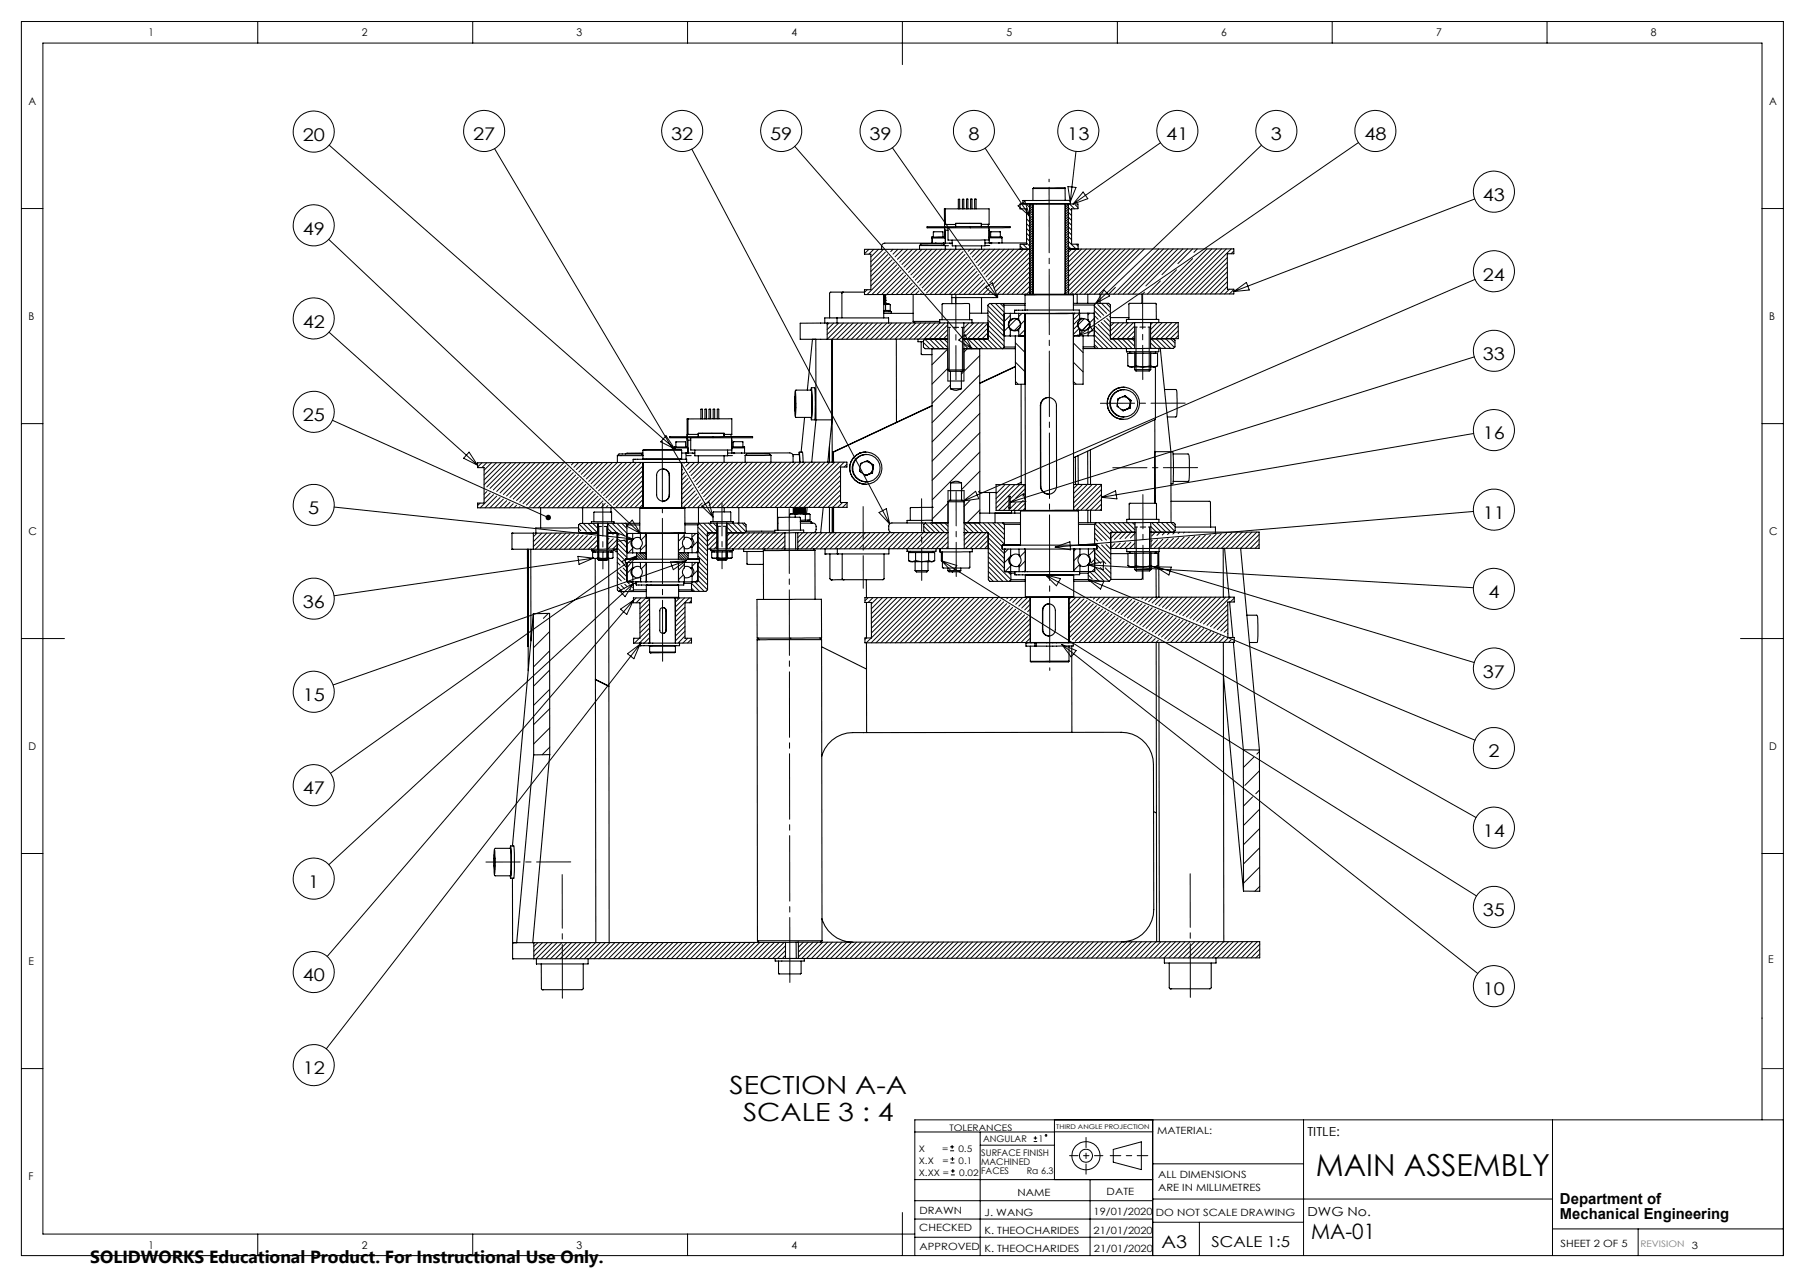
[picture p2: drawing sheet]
<svg xmlns="http://www.w3.org/2000/svg" width="420mm" height="297mm" viewBox="0 0 420 297" stroke-linecap="round" stroke-linejoin="round" font-family="sans-serif">
<defs><g id="words">
<text font-size="7.1" x="306.2" y="273.4">MAIN ASSEMBLY</text>
<g font-size="5.8">
<text x="169.8" y="254.4">SECTION A-A</text>
<text x="172.9" y="260.8">SCALE 3 : 4</text>
</g>
<text font-size="4.9" x="305.1" y="288.2">MA-01</text>
<g font-size="4.1">
<text x="70.4" y="32.7">20</text>
<text x="110.1" y="32.6">27</text>
<text x="156.2" y="32.6">32</text>
<text x="179.2" y="32.6">59</text>
<text x="202.3" y="32.6">39</text>
<text x="225.3" y="32.6">8</text>
<text x="248.3" y="32.6">13</text>
<text x="271.4" y="32.6">41</text>
<text x="295.7" y="32.6">3</text>
<text x="317.5" y="32.6">48</text>
<text x="345" y="46.7">43</text>
<text x="70.4" y="54.5">49</text>
<text x="345" y="65.3">24</text>
<text x="70.4" y="76.2">42</text>
<text x="345" y="83.8">33</text>
<text x="70.4" y="97.9">25</text>
<text x="345" y="102.2">16</text>
<text x="71.7" y="119.6">5</text>
<text x="345" y="120.7">11</text>
<text x="70.4" y="141.4">36</text>
<text x="346.3" y="139.1">4</text>
<text x="345" y="157.6">37</text>
<text x="70.4" y="163">15</text>
<text x="346.3" y="176.1">2</text>
<text x="70.4" y="184.8">47</text>
<text x="345" y="194.7">14</text>
<text x="71.7" y="206.5">1</text>
<text x="345" y="213.1">35</text>
<text x="70.4" y="228.2">40</text>
<text x="345" y="231.5">10</text>
<text x="70.4" y="249.9">12</text>
<text x="21" y="293.7">SOLIDWORKS Educational Product. For Instructional Use Only.</text>
<text x="270.2" y="290.1">A3</text>
</g>
<g font-size="3.5">
<text x="363" y="279.9">Department of</text>
<text x="363" y="283.4">Mechanical Engineering</text>
<text x="281.9" y="290">SCALE 1:5</text>
</g>
<g font-size="2.9">
<text x="304.2" y="264.3">TITLE:</text>
<text x="304.2" y="282.8">DWG No.</text>
</g>
<g font-size="2.5">
<text x="34.6" y="8.4">1</text>
<text x="84.2" y="8.4">2</text>
<text x="134.2" y="8.4">3</text>
<text x="184.2" y="8.4">4</text>
<text x="234.2" y="8.4">5</text>
<text x="284.2" y="8.4">6</text>
<text x="334.2" y="8.4">7</text>
<text x="384.2" y="8.4">8</text>
<text x="6.7" y="24.4">A</text>
<text x="411.7" y="24.4">A</text>
<text x="6.7" y="74.4">B</text>
<text x="411.7" y="74.4">B</text>
<text x="6.7" y="124.4">C</text>
<text x="411.7" y="124.4">C</text>
<text x="6.7" y="174.4">D</text>
<text x="411.7" y="174.4">D</text>
<text x="6.7" y="224.4">E</text>
<text x="411.4" y="224">E</text>
<text x="6.7" y="274.4">F</text>
<text x="34.6" y="290.4">1</text>
<text x="84.2" y="290.4">2</text>
<text x="134.2" y="290.4">3</text>
<text x="184.2" y="290.4">4</text>
</g>
<g font-size="2.3">
<text x="269.3" y="263.8">MATERIAL:</text>
<text x="269.5" y="273.9">ALL DIMENSIONS</text>
<text x="236.8" y="278.1">NAME</text>
<text x="257.5" y="277.8">DATE</text>
<text x="269.5" y="276.9">ARE IN MILLIMETRES</text>
<text x="213.9" y="286.4">CHECKED</text>
<text x="214" y="282.3">DRAWN</text>
<text x="229.1" y="287">K. THEOCHARIDES</text>
<text x="229.1" y="282.8">J. WANG</text>
<text x="254.5" y="282.7">19/01/2020</text>
<text x="254.5" y="286.9">21/01/2020</text>
<text x="269" y="282.7">DO NOT SCALE DRAWING</text>
<text x="214" y="290.7">APPROVED</text>
<text x="229.1" y="291.1">K. THEOCHARIDES</text>
<text x="254.5" y="291.1">21/01/2020</text>
<text x="363.1" y="290">SHEET 2 OF 5</text>
<text x="393.7" y="290.5">3</text>
</g>
<g font-size="2.1">
<text x="220.9" y="263.1">TOLERANCES</text>
<text x="213.8" y="267.9">X</text>
<text x="219.2" y="267.9">=</text>
<text x="223" y="267.9">0.5</text>
<text x="228.3" y="268.8">SURFACE FINISH</text>
<text x="228.8" y="265.6">ANGULAR</text>
<text x="241.6" y="265.6">1</text>
<text x="213.8" y="270.7">X.X</text>
<text x="213.8" y="273.5">X.XX =</text>
<text x="219.3" y="270.7">=</text>
<text x="223.1" y="270.7">0.1</text>
<text x="223.2" y="273.5">0.02</text>
<text x="228.3" y="270.9">MACHINED</text>
<text x="228.3" y="273">FACES</text>
<text x="238.9" y="273">Ra 6.3</text>
</g>
<text font-size="2.1" fill="#808080" x="381.7" y="290.1">REVISION</text>
<text font-size="1.5" x="245.8" y="262.7">THIRD ANGLE PROJECTION</text>
</g></defs>
<g fill="none" stroke="#000" stroke-width=".23">
<path d="M5 5h410v287h-410zM60 5v5M110 5v5M160 5v5M210 5v10M260 5v5M310 5v5M360 5v5M76.6 33.8l80.4 70.6M115.1 34.6l50.8 85.7M161 34.7l46 87.1M184.9 34l41.2 47.1"/>
<path d="M207.6 34.4l24.5 34.8M229.2 34.5l10.4 15.8M250.4 35.2l-1.4 11.8M270.1 33.2l-20.4 14.2M293.5 33.8l-38.5 36.8M316.1 33.2l-65.2 44.9M5 48.5h5M76.5 55.7l72.5 68.4M202.2 58l-1 1M203.3 58l-1.1 1.1M204.4 58l-1.8 1.8M205.5 58l-2.9 2.9"/>
<path d="M206 58.6l-3.4 3.4M206.6 59.2l-4 3.9M207.1 59.8l-4.5 4.4M207.8 58l-.5 .5M208.9 58l-1.1 1.1M210 58l-1.7 1.7M211.2 58l-2.4 2.3M212.3 58l-3 2.9M213.4 58l-3.5 3.5M214.5 58l-4.1 4.1M215.7 58l-4.8 4.7M216.8 58l-5.4 5.4"/>
<path d="M217.9 58l-6 6M219 58l-6.5 6.6M220.2 58l-7.2 7.2M221.3 58l-7.8 7.8M222.4 58l-8.4 8.4M223.5 58l-8.9 9M224.1 58.5l-9 9.1M224.5 59.2l-8.9 9M225 59.8l-8.6 8.7M225.8 58l-.5 .5M226.9 58l-1.2 1.1M228 58l-1.8 1.8"/>
<path d="M229.1 58l-2.4 2.5M230.3 58l-3.2 3.1M231.4 58l-3.8 3.8M232.5 58l-4.5 4.4M233.6 58l-5.1 5.1M234.8 58l-5.8 5.8M235.9 58l-6.5 6.4M236.9 47.9l1.6-1.1 1.1 3.5zM237 58l-7.1 7.1M237.3 48.3l.4 .3M237.4 57.3l.7 .7M238.1 56.8l1.1 1.2"/>
<path d="M238.1 58l-7.8 7.8M238.8 47.4l.8 .9M238.9 55.4l.7 .7M238.9 50.9l.7 .7M238.9 52l.7 .8M238.9 53.2l.7 .7M238.9 54.3l.7 .7M238.9 56.5l.7 .8M239.3 58l-8.5 8.4M239.5 50.4l.1 .1M239.7 50.2l-.1 .1M239.7 47.4l-.1 .1"/>
<path d="M240.2 47.4l-.6 .7M240.3 56.9l-.7 .7M240.3 55.7l-.7 .8M240.3 51.3l-.7 .7M240.3 50.1l-.7 .8M240.3 59.1l-8.6 8.6M240.3 53.5l-.7 .7M240.3 54.6l-.7 .7M240.3 59.7l-.7 .7M240.3 58.5l-.7 .8M240.3 58l-9.1 9.1M240.3 57.4l-.7 .8"/>
<path d="M240.3 56.3l-.7 .7M240.3 55.2l-.7 .7M240.3 54l-.7 .8M240.3 52.9l-.7 .8M240.3 52.3l-.7 .8M240.3 51.8l-.7 .8M240.3 50.7l-.7 .7M240.3 49.6l-.3 .3M240.3 49l-.6 .6M240.3 48.4l-.7 .8M240.3 47.9l-.7 .7M248.1 47.4l-.2 .3"/>
<path d="M248.5 43.4l1.9 .2-1.4 3.4zM248.6 55.3l-.7 .8M248.6 54.2l-.7 .8M248.6 48.6l-.7 .8M248.6 57.6l-.7 .7M248.6 56.4l-.7 .8M248.6 53.1l-.7 .7M248.6 49.7l-.7 .8M248.6 48.3l.7 .7M248.6 49.4l.7 .7M248.6 50.5l.7 .8M248.6 51.6l.7 .8"/>
<path d="M248.6 52.8l.7 .7M248.6 53.9l.7 .7M248.6 55l.7 .8M248.6 56.2l1.8 1.7M248.6 57.3l.7 .6M248.6 54.8l-.7 .7M248.6 48l-.7 .8M248.6 59.3l-.7 .7M248.6 58.1l-.7 .8M248.6 57l-.7 .8M248.6 55.9l-.7 .8M248.6 53.7l-.7 .7"/>
<path d="M248.6 52.5l-.7 .8M248.6 52l-.7 .7M248.6 51.4l-.7 .8M248.6 50.9l-.7 .7M248.6 50.3l-.7 .7M248.6 49.2l-.7 .7M248.6 47.5l-.7 .8M248.9 47.4l1.1 1.2M249.4 57.9l-1.5 1.5M250.2 47.7l.6 .6M250.4 56.8l.5 .5M250.5 57.9l-2.6 2.7"/>
<path d="M251.6 57.9l-3.7 3.8M252 44.7l1.1 1.5-3.4 1.2zM252.8 57.9l-4.9 4.9M253.9 57.9l-6 6M255 57.9l-7.1 7.1M256.1 57.9l-8.2 8.3M257.2 57.9l-9.3 9.4M258.4 57.9l-10.5 10.5M259.5 57.9l-10.5 10.5M260.6 57.9l-10.5 10.5M261.8 57.9l-10.6 10.5M262.9 57.9l-10.6 10.5"/>
<path d="M264 57.9l-10.5 10.5M265.1 57.9l-10.5 10.5M266.2 57.9l-10.5 10.5M269.6 57.9l-10.5 10.5M270.7 57.9l-10.5 10.5M271.9 57.9l-10.6 10.5M273 57.9l-10.5 10.5M274.1 57.9l-10.5 10.5M275.2 57.9l-8.6 8.6M276.4 57.9l-6 6M277.5 57.9l-3.4 3.4M278.6 57.9l-.8 .8"/>
<path d="M280.8 57.9l-10.5 10.5M282 57.9l-10.5 10.5M283.1 57.9l-10.5 10.5M284.2 57.9l-10.5 10.5M285.4 57.9l-10.6 10.5M285.6 59.9l-8.5 8.5M286.5 57.9l-10.6 10.5M287.1 58.4l-.6 .6M343.1 46.3l-56 21.5M410 48.5h5M76.6 77.3l34.5 30.9M192.9 75.1l-.4 .5"/>
<path d="M194 75.1l-1.5 1.6M195.1 75.1l-2.6 2.7M196.3 75.1l-3.8 3.8M197.4 75.1l-3.8 3.8M198.5 75.1l-3.8 3.8M199.6 75.1l-3.7 3.8M200.7 75.1l-3.7 3.8M201.8 67.4l-.6 .6M201.9 75.1l-3.8 3.8M203 75.1l-3.8 3.8M204.1 75.1l-3.7 3.8M205.2 75.1l-3.7 3.8"/>
<path d="M206.4 75.1l-3.8 3.8M207.5 75.1l-3.8 3.8M207.6 60.4l-5 5M208.1 61l-5.5 5.5M208.6 75.1l-3.7 3.8M208.6 61.6l-6.8 6.9M209.2 62.2l-6.3 6.3M209.7 62.8l-5.7 5.7M209.7 75.1l-3.7 3.8M210.2 63.5l-5.1 5M210.7 64.1l-4.4 4.4M210.9 75.1l-3.8 3.8"/>
<path d="M211.2 64.7l-3.8 3.8M211.7 65.3l-3.2 3.2M212 75.1l-3.8 3.8M212.3 65.9l-2.6 2.6M212.8 66.5l-2.1 2M213.1 75.1l-3.8 3.8M213.3 67.1l-1.4 1.4M213.8 67.7l-.8 .8M214.2 75.1l-3.7 3.8M214.3 68.3l-.2 .2M214.9 79.7l1.4 1.4M215.2 78.9l2.3 2.2"/>
<path d="M215.4 75.1l-3.8 3.8M216.3 78.9l2.3 2.2M216.5 75.1l-3.8 3.8M217.5 78.9l2.2 2.2M217.6 75.1l-3.7 3.8M218.5 78.9l2 1.9M218.7 75.1l-3.7 3.8M219.7 78.9l.8 .8M219.9 75.1l-3.8 3.8M220.5 76.7l-2.2 2.2M220.5 75.6l-3.3 3.3M220.5 77.8l-1 1.1"/>
<path d="M220.9 76.2v10.2M223.1 79.1l1.4-1.2 1.6 3.2zM223.9 76.2v10.2M224.4 75.1l-.1 .1M225.3 78.8l2.2 2.3M225.5 75.1l-1.2 1.2M225.5 60.5l-8 8M226 61.2l-7.4 7.3M226.4 78.8l2.3 2.3M226.4 61.8l-6.7 6.7M226.6 75.1l-2.3 2.3M226.9 62.5l-6 6"/>
<path d="M227.3 63.1l-5.3 5.4M227.5 78.8l2.3 2.3M227.7 75.1l-3.3 3.3M227.8 63.8l-4.7 4.7M228.2 64.5l-3.9 4M228.6 78.8l2.3 2.3M228.7 65.2l-3.3 3.3M228.8 75.1l-3.7 3.7M229.2 65.8l-2.7 2.7M229.3 66.9l1.6-1.1 1.2 3.4zM229.6 66.5l-2 2M229.8 78.8l2.2 2.3"/>
<path d="M229.9 77.4l-1.4 1.4M229.9 76.3l-2.6 2.5M229.9 75.2l-3.7 3.6M229.9 71.1l3.7 3.8M229.9 72.2l3.7 3.8M229.9 73.3l3.7 3.8M229.9 74.5l3.7 3.7M229.9 75.6l3.7 3.7M229.9 76.7l3.7 3.8M229.9 77.9l3.3 3.2M229.9 78.6l-.3 .2M230.1 67.1l-1.4 1.4"/>
<path d="M230.5 70.6l3.1 3.1M230.5 67.8l-.6 .7M231 68.5h.1M231.6 70.6l2 2M232.7 70.6l.9 .9M234.7 76l-1.1 1M235.1 73.3l-1.5 1.5M235.1 77.8l-.3 .3M236.3 79.7l2.2 2.3M236.5 74.2l-1.7 1.7M237.5 75.5l-1.5 1.4M237.8 72.9l-.8 .7"/>
<path d="M238.5 76.7l-1.4 1.4M238.5 74.4l-1 1M240.3 61.3l-7 7.2M240.3 60.2l-8.1 8.2M240.3 60.8l-.7 .7M240.4 63.6l-4.9 4.8M240.4 62.4l-6 6M240.4 67l-1.5 1.4M240.4 65.8l-2.7 2.6M240.4 64.7l-3.8 3.7M240.4 68l-.4 .4M240.4 67.5l-.8 .8"/>
<path d="M240.4 66.4l-.8 .7M240.4 65.3l-.8 .7M240.4 64.1l-.8 .8M240.4 63l-.8 .8M240.4 61.9l-.8 .7M248.6 64.9l-.7 .7M248.6 63.7l-.7 .8M248.6 62.6l-.7 .8M248.6 61.5l-.7 .8M248.6 60.4l-.7 .7M248.6 68.2l-.2 .2M248.6 67.1l-.7 .8"/>
<path d="M248.6 66l-.7 .7M249.8 79.8l2.2 2.2M250.2 72.8l-.4 .5M250.8 77.9l-.3 .2M250.8 75.6l-1 1M251.1 76.4l-1.3 1.3M251.2 74l-1.4 1.5M251.2 72.9l-1.4 1.5M252.3 74.1l-1.5 1.5M253.2 75.3l1.1 1.6-3.4 1.2zM253.5 75.1l-1.7 1.7M253.5 72.8l-.3 .4"/>
<path d="M254.6 74l-1 1.1M254.6 71.2l2.2 2.1M254.6 72.3l1.6 1.5M254.6 76.8l4.3 4.3M254.6 77.9l3.2 3.2M254.6 79l2.1 2.1M254.6 76.2l-1.4 1.5M254.6 73.4l.9 .9M254.6 74.5l.2 .2M254.9 75.9l5.1 5.2M255.4 70.8l2.1 2.1M255.6 75.5l2.8 2.8"/>
<path d="M256.2 75l2.2 2.1M256.3 70.6l1.9 1.8M256.9 74.5l1.5 1.5M256.9 67.4l1.3 1.4-3.2 1.8zM257.4 70.6l1 .9M257.5 74.1l.9 .8M258.2 73.6l.2 .2M258.9 78.8l2.3 2.3M259.2 75.1l-.8 .8M259.5 66.8l-1.5 1.6M260 78.8l2.3 2.3M260.3 75.1l-1.9 1.9"/>
<path d="M261.2 78.8l2.2 2.3M261.4 75.1l-3 3M262.3 78.8l1.7 1.7M262.6 75.1l-3.8 3.7M263.4 78.8l.6 .6M263.7 75.1l-3.8 3.7M264 78.1l-.7 .7M264 77l-1.8 1.8M264 75.8l-2.9 3M264.3 76.1v10.2M266.3 67.9l-.4 .5M267.4 76.1v10.2"/>
<path d="M267.7 79.8l1.3 1.2M267.9 78.8l2.2 2.2M268.2 75l-.5 .5M269 78.8l2.3 2.2M269.3 75l-1.6 1.7M270 65.3l-3 3.1M270.1 78.8l2.3 2.2M270.4 75l-2.7 2.7M271.3 78.8l2 2M271.6 75l-3.8 3.8M272.4 78.8l1 1M272.7 75l-3.8 3.8"/>
<path d="M273.8 62.8l-5.7 5.6M273.8 75l-3.7 3.8M274.2 78l-.8 .8M274.2 76.9l-1.9 1.9M274.2 75.8l-3 3M277.5 60.1l-8.3 8.3M285.6 61l-7.4 7.4M285.6 64.4l-4 4M285.6 63.2l-5.1 5.2M285.6 62.1l-6.3 6.3M285.6 66.6l-1.8 1.8M285.6 65.5l-2.9 2.9"/>
<path d="M286.1 67.3l-1.2 1.1M286.9 67.5l-.8 .9M287.1 67.8l2.9-2.1 .7 1.7zM343.2 65l-119 51.5M5 98.5h5M77.4 97.8l50.2 22.6M220.5 81.2l-3.6 3.6M220.5 81.1l.1 7.5M220.6 85.7l-3.7 3.6M221.2 89.5l-4.3 4.3M224.3 80.1l1 1M224.3 81.1v7.5"/>
<path d="M225.1 81.1l-.8 .8M226.3 81l.1 .1M228 91.7l-11.1 11.1M228 87.2l-11.1 11.1M228 96.2l-11.1 11M228 82.7l-4.3 4.3M236.3 84.2l2.2 2.3M236.3 88.7l.6 .7M249.8 84.2l2.2 2.3M249.8 88.8l.6 .6M254.6 80.1l1 1M264 81.8v3.3"/>
<path d="M267.7 80.9l.2 .1M267.8 81.8v3.3M343 83l-107.9 33.8M410 98.5h5M77.8 117.9l69.4 7.4M109.1 105.2l2 3-3.2-1.6zM111.7 117l-.6 .6M112.1 107.6l-1 1M113.2 107.6l-1.1 1.2M113.3 114.3l-.7 .7M114.1 114.7l-1.5 1.4M114.4 107.6l-1.8 1.8"/>
<path d="M114.8 115l-3.1 3.1M115.5 107.6l-2.9 2.9M115.6 115.4l-2.7 2.7M116.3 115.7l-2.3 2.4M116.6 107.6l-4 4M117.1 116.1l-2 2M117.8 107.6l-5.2 5.1M117.9 116.4l-1.7 1.7M118.7 116.8l-1.3 1.3M118.9 107.6l-5.6 5.6M119.4 117.2l-.9 .9M120 107.6l-6 6"/>
<path d="M120.2 117.5l-.6 .6M121 117.9l-.3 .2M121.1 107.6l-6.3 6.3M122.2 107.6l-6.6 6.7M123.4 107.6l-7.1 7M124.5 107.6l-7.4 7.4M125.6 107.6l-7.7 7.8M126.8 107.6l-8.2 8.1M127.9 107.6l-8.5 8.5M129 107.6l-8.8 8.8M130.1 107.6l-9.2 9.2M131.1 107.7l-9.4 9.4"/>
<path d="M131.7 108.3l-9.2 9.2M132.2 108.8l-8.9 9M132.8 109.4l-8.7 8.7M133.4 109.9l-8.2 8.2M133.5 107.6l-.5 .5M133.9 110.5l-7.5 7.6M134.5 111l-7 7.1M134.6 107.6l-1.1 1.1M135.1 111.6l-6.5 6.5M135.7 112.1l-6 6M135.7 107.6l-1.6 1.6M136.3 112.7l-5.5 5.4"/>
<path d="M136.8 113.2l-4.8 4.9M136.9 107.6l-2.2 2.2M137.4 113.8l-4.3 4.3M138 107.6l-2.7 2.7M138 114.3l-3.8 3.8M138.6 114.9l-3.3 3.2M139.1 107.6l-3.3 3.3M139.1 115.4l-2.6 2.7M139.7 116l-2.1 2.1M140.2 107.6l-3.8 3.8M140.3 116.5l-1.6 1.6M140.9 117l-1.1 1.1"/>
<path d="M141.4 107.6l-4.4 4.4M141.5 117.6l-.5 .5M142.5 107.6l-5 4.9M143.6 107.6l-5.5 5.5M144.7 107.6l-6 6M145.8 107.6l-6.5 6.6M147 107.6l-7.1 7.1M148.1 107.6l-7.7 7.6M149.2 107.6l-8.2 8.2M149.6 117.3l-.8 .8M149.6 116.2l-1.9 1.9M149.6 115l-3 3.1"/>
<path d="M149.6 110.6l-6.9 6.8M149.6 109.4l-7.4 7.5M149.6 113.9l-4.1 4.2M149.6 112.8l-5.3 5.3M149.6 111.7l-6.3 6.3M149.6 108.3l-8 8M155 101.3l2 3.1-3.3-1.6zM158.8 109.2l-.2 .2M159.2 109.9l-.6 .7M159.3 107.6l-.2 .2M159.7 110.6l-1.1 1.1M160.1 111.3l-1.5 1.5"/>
<path d="M160.5 112l-1.9 1.9M160.5 107.6l-.9 .9M160.9 112.7l-2.3 2.3M161.3 113.4l-2.7 2.7M161.6 107.6l-1.6 1.6M161.7 114.2l-3.1 3.1M162.2 114.9l-3.2 3.2M162.6 115.6l-2.5 2.5M162.7 107.6l-2.3 2.3M163 116.3l-1.8 1.8M163.3 117.7l1.7-1 .9 3.6zM163.4 117l-1.1 1"/>
<path d="M163.8 107.6l-3 3M163.8 117.7l-.4 .3M165 107.6l-3.8 3.7M166.1 107.6l-4.5 4.4M167.2 107.6l-5.1 5.1M168.3 107.6l-5.8 5.8M169.5 107.6l-6.6 6.5M170.6 107.5l-7.3 7.3M171.7 107.5l-8 8M172.8 107.5l-8.7 8.7M174 107.5l-9.5 9.4M175.1 107.5l-10.1 10.1"/>
<path d="M176.2 107.5l-10.5 10.5M177.3 107.5l-10.5 10.5M178.5 107.5l-10.6 10.5M179.6 107.5l-10.5 10.5M180.7 107.5l-10.5 10.5M181.8 107.5l-10.5 10.5M183 107.5l-10.6 10.5M184.1 107.5l-10.5 10.5M185.2 107.5l-10.5 10.5M186.3 107.5l-10.5 10.5M187.4 107.5l-10.5 10.5M188.6 107.5l-10.6 10.5"/>
<path d="M189.7 107.5l-10.5 10.5M190.8 107.5l-10.5 10.5M191.9 107.5l-10.5 10.5M193.1 107.5l-10.5 10.5M194.2 107.5l-10.5 10.5M195.3 107.5l-10.5 10.5M195.6 114l-4 4M195.6 112.9l-5.2 5.1M195.6 111.7l-6.3 6.3M195.6 116.2l-1.8 1.8M195.6 115.1l-2.9 2.9M195.6 110.6l-7.4 7.4"/>
<path d="M195.6 109.5l-8.6 8.5M196 116.9l-1.1 1.1M196.4 107.5l-10.5 10.5M197.1 108l-.7 .6M197.1 117l-1.1 1M204.5 119.2l1.7-.9 .8 3.5zM220.6 117l-3.7 3.7M220.6 114.1v7.5M224.2 116.5l2.8-2.2 .8 1.7zM224.3 114.1v7.5M225.7 116.4l-1.4 1.4M228 118.6l-3 3"/>
<path d="M228 100.6l-11.1 11.1M228 109.6l-4.3 4.3M228 105.1l-11.1 11.1M228 114.1l-.4 .3M233.7 112.9l-1.9 1.9M235 112.7l-3.2 3.3M235.1 116.8l3-1.9 .6 1.8zM235.1 117.1l-1.6 1.6M236.1 112.7l-4.3 4.3M236.4 116.9l-1.8 1.8M237.3 112.7l-5.5 5.5M238.1 116.4l-2.3 2.3"/>
<path d="M238.4 112.7l-6 6M238.5 113.7l-2.2 2.2M238.5 114.8l-.5 .6M238.6 118.1l-.6 .6M238.6 117l-1.7 1.7M250.8 112.7l-1 .9M251.9 112.7l-2.1 2.1M253 112.7l-3.2 3.2M254.1 112.7l-4.3 4.3M255.3 112.7l-5.5 5.4M256.3 116.1l-2.5 2.6M256.3 117.3l-1.4 1.4"/>
<path d="M256.3 118.4l-.3 .3M256.3 113.9l-4.8 4.8M256.3 115l-3.7 3.7M256.3 112.8l-5.9 5.9M256.3 115.7l3.3-1.5 .3 1.8zM342.9 119l-97.4 8.2M342.9 100.8l-86.6 14.9M125 124l-.9 .8M126.1 124l-2 2M127.2 124l-3.1 3.1M128.3 124l-3.7 3.7M129.4 124l-3.7 3.7"/>
<path d="M130.6 124l-3.8 3.7M131.7 124l-3.7 3.7M132.6 124.1l-3.6 3.6M133.7 124.2l-3.5 3.5M134.5 129.4l3.6 .4-3.4 1.5zM134.6 122.9l.5 .5M134.7 124.4l-3.4 3.3M134.8 121.9l1.6 1.7M135.7 124.5l-3.3 3.2M135.7 121.7l2 2M136.7 124.6l-3.1 3.1M136.8 121.7l2.2 2.2"/>
<path d="M137.7 124.7l-3 3M137.9 121.7l1.2 1.2M138.1 129.8l-60.4 8.8M138.7 124.8l-2.9 2.9M139.1 121.7v.1M139.1 126.6l-1.1 1.1M139.1 125.5l-2.2 2.2M139.1 128.1v1.6M139.3 122.5v7.8M141.2 122.5v7.8M141.4 122.9l1.1 1.1M141.4 121.8l2.7 2.7"/>
<path d="M141.4 128.1v1.6M141.7 125.2l-.3 .3M141.8 124l-.2 .2M142.4 121.7l2.9 2.9M142.7 125.3l-1.3 1.3M142.9 124l-.3 .3M143.5 121.7l2.4 2.3M143.6 126.6l-1 1.1M143.6 125.5l-2.2 2.2M143.6 129.6l1.3 1.3M143.6 126.3l2.3 2.2M143.6 127.4l2.3 2.2"/>
<path d="M143.6 128.5l1.9 1.9M143.6 130.8l.7 .6M143.6 124.4h.1M143.7 135.3l.1 .1M143.7 133.1l1.7 1.7M143.7 134.2l.9 .9M143.7 136.5l1 1M143.8 124l3.4 1.3-3.5 .6zM143.9 125.4l2 2M144.2 137.4l3.2-1.7-1.9 3.1zM144.3 132.6l1.6 1.6M144.5 136.2l.8 .7"/>
<path d="M144.7 121.7l1.2 1.2M144.7 130.6l3.4-1.3-2.3 2.8zM145 132.1l.9 .9M145.2 125.6l.7 .7M145.4 135.9l.5 .5M145.6 131.7l.3 .2M146.2 124.1l-.3 .3M146.2 135.6l.3 .3M146.6 137.1l.4 .4M146.7 125.8l-.8 .8M147.1 121l1.9 3.1-3.2-1.7zM147.2 136.6l.2 .2"/>
<path d="M147.2 127.5l-1 1.1M147.2 132l-1.3 1.4M147.4 139.6l-71.3 82.9M147.4 135.7l-70.9 65.4M148 139.1l-.6 .6M148.1 129.1l1 1M148.1 129.3l-71.2 50.5M148.2 128.6l1.4 1.5M148.3 129.8l.3 .3M148.7 128.6l1.5 1.5M149.2 134.6l-.2 .1M149.2 139.1l-1.2 1.1"/>
<path d="M149.3 128.6l1.1 1.1M149.9 128.6l.5 .5M150.3 139.1l-1.4 1.3M150.4 124.4l-1.2 1.2M150.4 126.6l-1.4 1.4M150.4 131.1l-1.2 1.2M151.1 139.3l-2.2 2.3M156 130.7l3.7-.3-3 2.1zM157.9 129.3l.7 .8M157.9 128.8l1.3 1.3M157.9 129.9l.2 .2M158.2 139.1l-1.1 .9"/>
<path d="M158.3 128.5l1.4 1.6M158.8 128.5l1.3 1.4M159 127l-1.1 1.1M159 133.7l-1.1 1.1M159.2 124.5l-1.3 1.4M159.2 131.2l-1.3 1.4M159.3 139.1l-2.2 2.1M159.4 128.5l.7 .8M159.7 130.4l-82.2 28.9M159.9 128.5l.2 .3M160.4 139.1l-3.2 3.2M160.9 139.7l-.5 .5"/>
<path d="M160.9 135.7l1.9 1.8M160.9 136.8l.7 .7M161.6 135.3l2.3 2.2M161.9 130.8l-.9 .9M161.9 124.1l-.9 .9M162.4 132.6l-1.1 1M162.4 128.1l-.5 .4M162.4 122.6l2.2 2.2M162.4 123.7l2.2 2.2M162.4 124.8l2.2 2.3M162.4 125.9l2.2 2.3M162.4 127.1l2.2 2.2"/>
<path d="M162.4 128.2l2.2 2.3M162.4 129.3l2.2 2.3M162.4 131.6l2.2 2.2M162.4 132.7l2.2 2.2M162.4 133.8l2.2 2.3M162.4 134.9l2.2 2.3M162.4 125.9l-1.1 1M162.4 134.8l-.5 .5M162.7 121.7l2.2 2.2M162.7 130.8l1.9 1.9M163.7 121.7l2.3 2.2M164.9 121.7l2 2"/>
<path d="M165.4 123.9l-.8 .8M166 121.7l.9 .9M166.5 123.9l-1.9 2M166.9 127l-.7 .7M166.9 125.9l-1.9 1.8M166.9 124.7l-2.3 2.3M166.9 128.1v1.6M167.1 122.4v7.9M168.9 122.4v7.9M169.1 122.6l1.4 1.3M169.1 123.7l.2 .2M169.1 128.1v1.6"/>
<path d="M169.3 121.7l2.3 2.2M169.9 123.9l-.8 .8M170.5 121.7l2.2 2.2M171 123.9l-1.9 1.9M171.6 121.7l1.9 1.9M172.2 123.9l-3.1 3.1M172.7 121.7l.9 .9M173.3 123.9l-3.8 3.8M174.4 123.9l-3.8 3.8M175.5 123.9l-3.7 3.8M176.7 123.9l-3.8 3.8M177.8 123.9l-3.8 3.8"/>
<path d="M178.9 123.9l-3.7 3.8M180 123.9l-3.7 3.8M181.2 123.9l-3.8 3.8M182.3 123.9l-3.8 3.8M182.6 126.9l-.7 .8M182.6 125.8l-1.8 1.9M182.6 124.7l-3 3M185.6 123.9h.1M186.8 123.9l-1.2 1.2M187.9 123.9l-2.3 2.3M189 123.9l-3.4 3.4M190.1 123.9l-3.7 3.8"/>
<path d="M191.3 123.9l-3.8 3.8M192.4 123.9l-3.8 3.8M193.5 123.9l-3.7 3.8M194.6 123.9l-3.7 3.8M195.8 123.9l-3.8 3.7M196.9 123.9l-3.8 3.7M198 123.9l-3.7 3.7M199.1 123.9l-3.7 3.7M200.3 123.9l-3.8 3.7M201.4 123.9l-3.8 3.7M202 139l-.7 .7M202.5 123.9l-3.7 3.7"/>
<path d="M203.1 139l-1.1 1.1M203.6 123.9l-3.7 3.7M204.2 139l-1.5 1.5M204.8 123.9l-3.8 3.7M205.4 139l-2.7 2.6M205.9 123.9l-3.8 3.7M206.5 139l-3.8 3.7M207 123.9l-3.8 3.7M207.6 139l-4.9 4.9M208.1 123.9l-3.7 3.7M208.7 139l-6 6M209.3 123.9l-3.8 3.7"/>
<path d="M209.9 139l-7.1 7.1M210.4 123.9l-3.8 3.7M211 139l-8.2 8.2M211.5 123.9l-3.7 3.7M212.1 139l-9.3 9.3M212.6 123.9l-3.7 3.7M213.2 139l-10.5 10.5M213.7 123.9l-3.7 3.7M214.3 139l-10.5 10.5M214.9 123.9l-3.8 3.7M214.9 122.4l1.5 1.5M215.3 121.6l2.3 2.3"/>
<path d="M215.5 139l-10.5 10.5M216 123.9l-3.8 3.7M216.4 121.6l2.3 2.3M216.6 139l-10.5 10.5M217.1 123.9l-3.7 3.7M217.5 121.6l2.3 2.3M217.7 139l-10.5 10.5M218.3 123.9l-3.8 3.7M218.7 121.6l1.9 1.9M218.9 139l-10.5 10.5M219.1 130.5l124.5 77.9M219.1 130.5l3.5 1-1 1.6z"/>
<path d="M219.4 123.9l-3.8 3.7M219.8 121.6l.8 .8M220 139l-10.6 10.5M220.5 123.9l-3.8 3.7M220.6 126l-1.6 1.6M220.6 127.1l-.5 .5M220.6 124.9l-2.7 2.7M220.6 121.5l-.1 .1M221.1 139l-10.5 10.5M222.2 139l-10.5 10.5M223.3 139l-10.5 10.5M224.3 121.7l2.2 2.2"/>
<path d="M224.3 122.8l1.1 1.1M224.5 139l-10.5 10.5M225 123.9l-.7 .6M225.4 121.6l2.2 2.3M225.6 139l-10.5 10.5M226.1 123.9l-1.8 1.7M226.5 121.6l2.2 2.3M226.7 139l-10.5 10.5M227.2 123.9l-2.8 2.8M227.6 121.6l5.6 5.5M227.9 139l-10.6 10.5M228.4 123.9l-3.8 3.7"/>
<path d="M228.7 121.6l5 5M229 139l-10.6 10.5M229.5 123.9l-3.8 3.7M229.9 121.6l3.8 3.8M229.9 126.7l-.8 .9M229.9 125.6l-1.9 2M229.9 124.5l-3 3.1M229.9 125.1l3.8 3.7M229.9 126.2l3.8 3.7M229.9 127.3l3.8 3.8M229.9 128.4l3.8 3.8M230 129.5l5.2 5.3"/>
<path d="M230 130.7l4.5 4.5M230 131.8l3.4 3.4M230 132.9l2.2 2.3M230 134.1l1.1 1.1M230.1 139l-10.5 10.5M231 121.6l2.7 2.7M231.2 139l-10.5 10.5M232.1 121.6l1.6 1.6M232.2 139.1l-10.4 10.4M232.9 139.6l-9.9 9.9M233.2 121.6l.5 .5M233.5 140l-9.4 9.5"/>
<path d="M234.5 133l.7 .7M234.6 139l-.3 .3M234.6 127.7l-.9 .9M234.8 129.7l-1.1 1.1M235.2 131.6l-1.3 1.4M235.7 139l-.7 .7M236.8 139l-1.1 1.1M237.9 139l-1.5 1.5M238.6 128.2l-1.3 1.3M238.6 132.7l-.3 .3M238.6 130.5l-1.5 1.4M239.1 139l-2 2"/>
<path d="M239.7 139.4l-2 2M243.2 133.7l100.3 56.4M243.2 133.7l3.6 .9-1 1.6zM245.5 127.2l3.5-1.2 .1 1.9zM249.2 138.9l-.5 .5M250.3 138.9l-1.6 1.6M250.4 127.7l-.6 .5M251.2 131.3l-1.4 1.4M251.3 129l-1.5 1.5M251.5 138.9l-2.8 2.7M252.2 139.3l-3.5 3.5M252.9 139.7l-4.2 4.2"/>
<path d="M253.2 133.7l.9 .9M253.2 134.8l90 37.4M253.2 134.8l3.6 .5-.7 1.7zM253.3 131.4l89.5 5.3M253.3 131.4l3.5-.8-.1 1.9zM253.6 133l2.2 2.2M253.7 138.9h.1M254.6 132.9l2.3 2.3M254.7 130.1l-.8 .8M254.7 122.9l2.8 2.7M254.7 132.3l-.6 .6M254.7 127.8l-1.4 1.5"/>
<path d="M254.7 124l1.7 1.7M254.7 125.1l.7 .7M254.7 128.5l2.6 2.6M254.7 129.6l1.4 1.4M254.7 130.7l.3 .2M254.8 121.8l3.6 3.7M254.8 131.9l3.2 3.3M254.8 138.9l-.4 .4M255 127.7l3.4 3.4M255.3 126.8l3.1 3.2M255.7 121.6l2.7 2.8M255.9 138.9l-.8 .8"/>
<path d="M256 132l2.5 2.5M256.3 126.7l2.1 2.2M256.8 121.6l2.2 2.2M257.1 138.9l-1.3 1.3M257.2 132.1l1.3 1.2M257.4 126.6l1 1.1M257.9 121.6l2.2 2.2M258.2 138.9l-1.6 1.6M258.4 126.5v.1M258.4 132.1v.1M258.7 123.8l-.3 .3M259 121.6l2.3 2.2"/>
<path d="M259.3 138.9l-2 2M259.4 126.4l-1 1M259.8 123.8l-1.4 1.4M260.1 121.6l2.3 2.2M260.5 138.9l-2.5 2.5M260.7 126.3l-1.2 1.3M260.9 123.8l-1.6 1.6M261.3 121.6l2.2 2.2M261.5 138.9l-2.8 2.8M261.9 126.2l-1.3 1.4M262.1 123.8l-1.5 1.5M262.4 121.6l1.7 1.7"/>
<path d="M262.5 139.1l-3 3.1M263.1 126.1l-1.4 1.5M263.2 123.8l-1.4 1.4M263.3 139.4l-3.1 3.2M263.5 121.6l.6 .5M264.1 128.3v3.3M264.1 127.4l-.2 .2M264.1 126.3l-1.3 1.3M264.1 124l-1.1 1.1M264.1 139.8l-3.2 3.1M264.4 122.6v10.2M264.9 138.9v.1"/>
<path d="M266.1 138.9l-.4 .4M267.2 138.9l-.7 .7M267.5 122.6v10.2M267.8 122.4l1.3 1.4M267.8 123.6l.2 .2M267.8 128.3v3.3M268 121.5l2.2 2.3M268.1 125.7l-.3 .3M268.3 138.9l-1 1M268.8 123.8l-.8 .9M268.9 131.8l74.1 22.3M268.9 131.8l3.7 .1-.6 1.8z"/>
<path d="M269.1 121.5l2.3 2.3M269.3 125.5l-1.5 1.6M269.5 138.9l-1.4 1.4M269.9 123.8l-.7 .7M270.2 121.5l2.3 2.3M270.5 138.9l-1.6 1.7M270.6 125.4l-2.1 2.2M271.1 123.8l-.7 .6M271.4 121.5l1.9 2M271.7 138.9l-2 2M271.8 125.3l-2.2 2.2M272.2 123.8l-.5 .5"/>
<path d="M272.5 121.5l.9 1M272.8 138.9l-2.3 2.3M273 125.2l-2.3 2.3M273.3 123.8l-.4 .4M273.9 138.9l-2.6 2.7M274.3 125.1l-2.5 2.4M274.5 123.8l-.4 .3M275.1 138.9l-3 3M275.5 125l-2.6 2.5M275.6 123.8l-.2 .2M276.2 138.9l-3.3 3.3M276.7 123.8l-.1 .1"/>
<path d="M276.8 124.8l-2.7 2.7M277.3 138.9l-3.7 3.7M278 124.7l-2.8 2.8M278.4 138.9l-3.9 4M279.2 124.6l-2.9 2.9M279.5 138.9l-4.3 4.3M280.5 124.5l-3.1 3M280.7 138.9l-4.7 4.6M281.7 124.4l-3.1 3.1M281.8 138.9l-4.9 4.9M282.9 138.9l-5.3 5.3M283 124.3l-3.3 3.2"/>
<path d="M284.1 138.9l-5.7 5.6M284.2 124.1l-3.4 3.4M285.2 138.9l-5.9 5.9M285.4 124l-3.5 3.5M286.3 138.9l-6.3 6.2M286.7 123.9l-3.6 3.6M287.2 139.1l-.9 .9M287.9 123.8l-3.7 3.7M289.1 123.8l-3.8 3.7M290.2 123.8l-3.8 3.7M291.3 123.8l-3.8 3.7M292.5 123.8l-3.8 3.7"/>
<path d="M293 126.6l-.9 .9M293 125.4l-2.1 2.1M293 124.3l-3.2 3.2M5 148.5h10M127.6 142.7l-1.2 1.1M127.9 155.9l-3.8 3.7M127.9 146.9l-3.8 3.7M127.9 151.4l-3.8 3.7M144.4 141.7l3-2.1-1.6 3.3zM146 152l2.9-2.1-1.4 3.3zM147.6 148.4l-.2 .3M148.8 148.4l-1.2 1.2"/>
<path d="M148.9 149.9l-73 94M151.1 141.6l-2.2 2.2M151.1 142.7l-2.2 2.2M151.1 140.4l-2.2 2.3M151.2 146l-2.3 2.3M151.2 149.4l-.2 .2M151.2 148.3l-1.3 1.3M151.2 147.2l-2.4 2.4M151.2 145l-2.3 2.2M151.2 143.8l-2.3 2.2M159.4 144.6l-2.2 2.2M159.4 143.4l-2.2 2.3"/>
<path d="M159.4 145.7l-2.2 2.2M159.4 141.2l-2.2 2.2M159.4 147.9l-1.6 1.7M159.4 146.8l-2.2 2.2M159.4 142.3l-2.2 2.3M160 148.4l-1.1 1.2M160.9 148.7l-.9 .8M201.6 148.4l-.3 .3M202.7 148.4l-1.1 1.1M234.2 140.4l-9 9.1M234.9 140.9l-8.6 8.6M235.6 141.3l-8.2 8.2"/>
<path d="M236.3 141.7l-7.7 7.8M237 142.1l-7.3 7.4M237.7 142.6l-6.9 6.9M238.4 143l-6.4 6.5M239.1 143.4l-6 6.1M239.7 143.9l-5.5 5.6M239.7 145l-4.4 4.5M239.7 141.7l-.6 .6M239.7 140.5l-1.3 1.3M239.7 148.4l-1 1M239.7 147.3l-2.1 2.1M239.7 146.2l-3.3 3.2"/>
<path d="M247.1 149.9l96.8 76.5M247.1 149.9l3.3 1.4-1.2 1.5zM253.7 140.1l-5 4.9M254.4 140.5l-5.7 5.7M255.1 140.9l-6.4 6.3M255.8 141.3l-7 7M256.5 141.7l-7 7M257.3 142.1l-7.1 7.1M258 142.5l-7 6.9M258.7 142.9l-6.5 6.5M259.4 143.3l-6.1 6.1M260.2 143.7l-5.8 5.7"/>
<path d="M260.9 144.1l-5.3 5.3M261.6 144.5l-4.9 4.9M262.3 144.9l-4.5 4.5M263 145.3l-4.1 4.1M263.8 145.7l-3.8 3.7M264.5 146.1l-3.3 3.3M264.9 140.1l-3.3 3.3M265.2 146.5l-2.9 2.9M265.7 140.4l-3.4 3.4M265.9 146.9l-2.5 2.5M266.5 140.7l-3.4 3.5M266.7 147.3l-2.2 2.1"/>
<path d="M267.3 141l-3.5 3.6M267.4 147.7l-1.7 1.7M268.1 148.1l-1.3 1.3M268.1 141.4l-3.6 3.6M268.8 148.5l-.9 .9M268.9 141.7l-3.7 3.7M269.5 148.9l-.5 .5M269.7 142l-3.8 3.8M270.3 149.3l-.1 .1M270.5 142.3l-3.8 3.9M271.3 142.7l-3.9 3.9M272.1 143l-4 4"/>
<path d="M272.9 143.3l-4.1 4.1M273.7 143.6l-4.1 4.2M274.5 144l-4.2 4.2M275.3 144.3l-4.3 4.3M276.1 144.6l-4.4 4.4M276.9 144.9l-4.5 4.5M277.7 145.2l-4.2 4.2M278.5 145.6l-3.8 3.8M279.3 145.9l-3.5 3.5M280.1 146.2l-3.2 3.2M280.9 146.5l-2.9 2.9M281.7 146.9l-2.5 2.5"/>
<path d="M282.5 147.2l-2.2 2.2M283.3 147.5l-1.9 1.9M284.1 147.8l-1.6 1.6M284.9 148.2l-1.3 1.2M285.7 148.5l-.9 .9M285.7 141.7l-4 4.1M285.7 140.6l-4.9 4.8M285.7 147.3l-.1 .1M285.7 145.1l-1.6 1.7M285.7 142.8l-3.3 3.3M285.7 146.2l-.9 .9M285.7 144l-2.5 2.4"/>
<path d="M286.5 148.8l-.6 .6M287.2 149.2l-.2 .2M405 148.5h10M127.9 160.3l-3.8 3.8M127.9 173.8l-1.7 1.7M127.9 169.3l-3.7 3.7M127.9 164.8l-3.8 3.8M291.7 176.1l-2.4 2.4M293.1 174.8l-.6 .6M293.1 179.2l-3.4 3.5M5 198.5h5M291.5 185.3l-2.2 2.2"/>
<path d="M293.1 183.7l-.9 .9M293.1 197.2l-3.8 3.7M293.1 188.2l-3.8 3.8M293.1 192.7l-3.8 3.8M410 198.5h5M125.1 219.2l-.9 .9M126.2 219.2l-2 2.1M127.4 219.2l-3.2 3.2M128.5 219.2l-3.8 3.8M129.6 219.2l-3.7 3.8M130.7 219.2l-3.7 3.8M131.9 219.2l-3.8 3.8"/>
<path d="M133 219.2l-3.8 3.8M134.1 219.2l-3.7 3.8M135.2 219.2l-3.7 3.8M136.3 219.2l-3.7 3.8M137.5 219.2l-3.8 3.8M138.6 219.2l-3.8 3.8M139.7 219.2l-3.7 3.8M140.9 219.2l-3.8 3.8M142 219.2l-3.8 3.8M143.1 219.2l-3.8 3.8M144.2 219.2l-3.7 3.8M145.3 219.2l-3.7 3.8"/>
<path d="M146.5 219.2l-3.8 3.8M147.6 219.2l-3.8 3.8M148.7 219.2l-3.7 3.8M149.9 219.2l-3.8 3.8M151 219.2l-3.8 3.8M152.1 219.2l-3.8 3.8M153.2 219.2l-3.7 3.8M154.3 219.2l-3.7 3.8M155.5 219.2l-3.8 3.8M156.6 219.2l-3.8 3.8M157.7 219.2l-3.7 3.8M158.8 219.2l-3.7 3.8"/>
<path d="M159.9 219.2l-3.7 3.8M161.1 219.2l-3.8 3.8M162.2 219.2l-3.7 3.8M163.3 219.2l-3.7 3.8M164.5 219.2l-3.8 3.8M165.6 219.2l-3.8 3.8M166.7 219.2l-3.8 3.8M167.8 219.2l-3.7 3.8M168.9 219.2l-3.7 3.8M170.1 219.2l-3.8 3.7M171.2 219.2l-3.7 3.7M172.3 219.2l-3.7 3.7"/>
<path d="M173.5 219.2l-3.8 3.7M174.6 219.2l-3.8 3.7M175.7 219.2l-3.8 3.7M176.8 219.2l-3.7 3.7M177.9 219.2l-3.7 3.7M179.1 219.2l-3.8 3.7M180.2 219.2l-3.8 3.7M181.3 219.2l-3.7 3.7M182.5 219.2l-3.8 3.7M182.8 220l-3 2.9M185.8 219.1v.1M186.9 219.1l-1.1 1.2"/>
<path d="M188.1 219.1l-2.3 2.3M189.2 219.1l-3.4 3.5M190.3 219.1l-3.8 3.8M191.4 219.1l-3.7 3.8M192.5 219.1l-3.7 3.8M193.7 219.1l-3.8 3.8M194.8 219.1l-3.7 3.8M195.9 219.1l-3.7 3.8M197.1 219.1l-3.8 3.8M198.2 219.1l-3.8 3.8M199.3 219.1l-3.8 3.8M200.4 219.1l-3.7 3.8"/>
<path d="M201.5 219.1l-3.7 3.8M202.7 219.1l-3.8 3.8M203.8 219.1l-3.7 3.8M204.9 219.1l-3.7 3.8M206.1 219.1l-3.8 3.8M207.2 219.1l-3.8 3.8M208.3 219.1l-3.8 3.8M209.4 219.1l-3.7 3.8M210.5 219.1l-3.7 3.8M211.7 219.1l-3.8 3.8M212.8 219.1l-3.8 3.8M213.9 219.1l-3.8 3.8"/>
<path d="M215.1 219.1l-3.8 3.8M216.1 219.1l-3.7 3.8M217.3 219.1l-3.8 3.8M218.4 219.1l-3.7 3.8M219.5 219.1l-3.7 3.8M220.7 219.1l-3.8 3.8M221.8 219.1l-3.8 3.7M222.9 219.1l-3.8 3.7M224 219.1l-3.7 3.7M225.1 219.1l-3.7 3.7M226.3 219.1l-3.8 3.7M227.4 219.1l-3.7 3.7"/>
<path d="M228.5 219.1l-3.7 3.7M229.7 219.1l-3.8 3.7M230.8 219.1l-3.8 3.7M231.9 219.1l-3.8 3.7M233 219.1l-3.7 3.7M234.1 219.1l-3.7 3.7M235.3 219.1l-3.8 3.7M236.4 219.1l-3.7 3.7M237.5 219.1l-3.7 3.7M238.7 219.1l-3.8 3.7M239.8 219.1l-3.8 3.7M240.9 219.1l-3.8 3.7"/>
<path d="M242 219.1l-3.7 3.7M243.1 219.1l-3.7 3.7M244.3 219.1l-3.8 3.7M245.4 219.1l-3.7 3.7M246.5 219.1l-3.8 3.7M247.6 219.1l-3.7 3.7M248.8 219.1l-3.8 3.7M249.9 219.1l-3.8 3.7M251 219.1l-3.7 3.7M252.1 219.1l-3.7 3.7M253.3 219.1l-3.8 3.7M254.4 219.1l-3.8 3.7"/>
<path d="M255.5 219.1l-3.8 3.7M256.6 219.1l-3.7 3.7M257.7 219.1l-3.7 3.7M258.9 219.1l-3.8 3.7M260 219.1l-3.7 3.7M261.1 219l-3.7 3.8M262.3 219l-3.8 3.8M263.4 219l-3.8 3.8M264.5 219l-3.8 3.8M265.6 219l-3.7 3.8M266.7 219l-3.7 3.8M267.9 219l-3.8 3.8"/>
<path d="M269 219l-3.7 3.8M270.1 219l-3.7 3.8M271.3 219l-3.8 3.8M272.4 219l-3.8 3.8M273.5 219l-3.8 3.8M274.6 219l-3.7 3.8M275.7 219l-3.7 3.8M276.9 219l-3.8 3.8M278 219l-3.8 3.8M279.1 219l-3.8 3.8M280.2 219l-3.7 3.8M281.4 219l-3.8 3.8"/>
<path d="M282.5 219l-3.8 3.8M283.6 219l-3.7 3.8M284.7 219l-3.7 3.8M285.9 219l-3.8 3.8M287 219l-3.8 3.8M288.1 219l-3.8 3.8M289.2 219l-3.7 3.8M290.3 219l-3.7 3.8M291.5 219l-3.8 3.8M292.6 219l-3.7 3.8M293.1 201.7l-3.8 3.7M293.1 219.6l-3.1 3.2"/>
<path d="M293.1 206.2l-1.1 1.1M182.8 221.1l-1.9 1.8M182.8 222.2l-.7 .7M293.1 220.7l-2 2.1M293.1 221.9l-.9 .9M5 248.5h5M212.9 279.3h55.3M212.9 274.4h55.3M212.9 263.3h32.5M221.1 267.6h.9M221.1 266.7h.9M221.2 270.5h.9"/>
<path d="M221.2 269.6h.9M221.3 273.3h.9M221.3 272.3h.9M221.5 266.3v.9M221.6 269.1v.9M221.7 271.9v.9M228.1 263.3v28.7M228.1 266.3h17.3M240.5 265.5h.8M240.5 264.7h.8M240.9 264.3v.8M245.4 263.2h22.8"/>
<path d="M245.4 260.5v13.9M253.6 274.4v17.6M259 267.3l6.6-1.7v6.4l-6.6-1.7zM268.2 260.5v31.5M268.2 270.7h35.1M268.2 278.9h93M303.3 260.5v31.5M361.2 260.5v31.5M410 260.5v-250.5h-400v277h202.9M415 260.5h-202.1v31.5M60 287v5M110 287v5"/>
<path d="M160 287v5M210 282v10M212.9 287.8h55.3M212.9 283.5h55.3M268.2 284.3h35.1M279.1 284.3v7.7M361.2 285.8h53.8M381.2 285.8v6.2"/>
<circle cx="73" cy="30.6" r="4.8"/>
<circle cx="112.7" cy="30.5" r="4.8"/>
<circle cx="158.7" cy="30.5" r="4.8"/>
<circle cx="181.8" cy="30.5" r="4.8"/>
<circle cx="204.9" cy="30.5" r="4.8"/>
<circle cx="226.6" cy="30.5" r="4.8"/>
<circle cx="250.9" cy="30.5" r="4.8"/>
<circle cx="273.9" cy="30.5" r="4.8"/>
<circle cx="297" cy="30.5" r="4.8"/>
<circle cx="320" cy="30.5" r="4.8"/>
<circle cx="73" cy="52.4" r="4.8"/>
<circle cx="347.6" cy="44.6" r="4.8"/>
<circle cx="73" cy="74.1" r="4.8"/>
<circle cx="347.6" cy="63.1" r="4.8"/>
<circle cx="73" cy="95.8" r="4.8"/>
<circle cx="347.6" cy="81.6" r="4.8"/>
<circle cx="73" cy="117.4" r="4.8"/>
<circle cx="347.6" cy="100" r="4.8"/>
<circle cx="347.6" cy="118.5" r="4.8"/>
<circle cx="73" cy="139.2" r="4.8"/>
<circle cx="347.6" cy="137" r="4.8"/>
<circle cx="347.6" cy="155.5" r="4.8"/>
<circle cx="73" cy="160.9" r="4.8"/>
<circle cx="347.6" cy="174" r="4.8"/>
<circle cx="73" cy="182.6" r="4.8"/>
<circle cx="347.6" cy="192.5" r="4.8"/>
<circle cx="73" cy="204.4" r="4.8"/>
<circle cx="347.6" cy="210.9" r="4.8"/>
<circle cx="73" cy="226.1" r="4.8"/>
<circle cx="347.6" cy="229.4" r="4.8"/>
<circle cx="73" cy="247.7" r="4.8"/>
<circle cx="243.4" cy="264.1" r=".21"/>
<circle cx="252.7" cy="268.8" r="1.52"/>
<circle cx="252.7" cy="268.8" r="3.3"/>
</g>
<path d="M267.1 268.8h-8.8" fill="none" stroke="#000" stroke-width=".23" stroke-dasharray="15.2 1.3 1.3 1.3" stroke-dashoffset="12.8"/>
<path d="M252.7 264.6v8.5" fill="none" stroke="#000" stroke-width=".23" stroke-dasharray="15.2 1.3 1.3 1.3" stroke-dashoffset="12.9"/>
<path d="M248.9 268.8h7.7" fill="none" stroke="#000" stroke-width=".23" stroke-dasharray="15.2 1.3 1.3 1.3" stroke-dashoffset="13.3"/>
<path d="M410 248.5h5" fill="none" stroke="#00f" stroke-width=".23"/>
<g fill="none" stroke="#000" stroke-width=".25">
<path d="M214 57.1h6M214 57.1a.88 .88 0 0 1 1.1-.3l3.6-.1a1.1 1.1 0 0 1 1.3 .4M214 57.1v.9M215.7 52.7h19.3v.2l-19.3 .1zM216.9 55.3v1.2M216.9 55.3h3.1v1.2M217 55.3v1.2M219.4 55.1v-1.2h-1.8h-.4v1.2M219.5 56.5h-13.6a.78 .78 0 0 0-.8 .8v.7M219.5 56.5v.1M219.5 56.6v.1M219.5 56.5h2.1"/>
<path d="M219.8 55.1h-3l.1 .2M220 57.1h.7M220 57.1v.9M220 48.6v3.6M220 53.5v3M220.6 53.5h-.8v-.5v2.3M220.6 53v2.8h9.5v-2.8M221 56.5l.2 .2M222.4 52h6M222.4 52v.7M222.4 57.2v.8M223 48.6v-2.2h.3v2.2"/>
<path d="M223.9 48.6v-2.2h.4v2.2M224.9 48.6v-2.3h.3v2.3M225.8 48.6v-2.3h.4v2.3M226.8 48.6v-2.3h.3v2.3M228.4 52.2h1.8v-3.6h-10.5l.1 4.1v-.5h2.6M228.4 52v.7M228.4 57.2v.8M229.2 55.8v1.4h-7.6l-.1-1.4M229.2 56.5h1.4M229.3 57.1h1M230 52.2v.5M230.1 53.5l.1 3"/>
<path d="M230.2 55.1h2.9v.2M230.2 55.3h3v1.2M230.5 55.1v-1.2h2.2l.1 1.2M230.6 56.5v.2M230.6 56.5h8.3M230.6 56.5h.1M238 46.6h11.1v.8h-11.1zM239.6 58v-10.6v21M239.6 58h-38.4v1.1h1.4v8.3h-1.4v1.1l37.5-.1M240.3 47.4l.1 20.9-.2 .1M240.3 47.4h7.6M240.3 43.8h7.5"/>
<path d="M240.3 43.8v2.8M240.3 47.4h-3v1.2h1.6v8.2h-1.5v1.2h2.2M240.5 47.4h-.1M247.7 47.4h.1M247.7 43.7h.1M247.7 43.7h-7.2l-.2 .1M247.7 43.7l.1 .1M247.8 43.8l.1 2.8M247.9 47.4v20.9l.1 .1M247.9 47.4h2.9v1.1l-1.5 .1v8.2h1.6v1.1h-2.3M248.6 57.9v-10.5v21M248.6 57.9h38.5v1.1h-1.5v8.3h1.5v1.1h-37.5"/>
<path d="M189.1 78.9l-1.2 11.8M189.8 78.9l.1 18.7M192.5 75.1l-6.3 .1v3.7h6.3M192.5 78.9l28-.1-5.2 .1-.4 .3v1.5l.4 .4h5.2M192.5 75.1v3.8M194.8 73.9h-2.9v1.2M194.8 73.9h12v1.2M194.8 73.9v1.2M196.2 67.9h-2.9l-.3 .2v5.8M196.2 67.9l-.3 .2v5.8M196.2 67.9h5M205.6 69.6h.5l-.2 .2 .2 .1-.5 .1h.5l-.2 .1"/>
<path d="M205.6 70.4l.5-.1-.2 .3 .2 .1h-.4M205.6 70.8l.5 .1M205.6 70.7h1M205.6 72.5h1.8v.4M205.6 72.9h6.9M205.8 68.5h-.2v5.4M205.9 68.6h-.3M205.9 69h-.3M205.9 69.3l-.3 .1M205.9 69.7h-.3M205.9 70.1h-.3M205.9 70.4l-.3 .1"/>
<path d="M205.9 68.6l-.3 .1M205.9 69l-.3 .1M205.9 69.4l-.3 .1M205.9 69.8h-.3M205.9 70.2h-.3M205.9 70.5l-.3 .1M205.9 70.1l.2 .2h-.5M206.1 68.5l-.2 .1 .2 .2M206.1 70.9v1.3M206.1 68.8l-.2 .2 .2 .1-.5 .1h.5l-.2 .2 .2 .1-.5 .1M206.1 68.8l-.5 .1M206.1 68.8h-.5"/>
<path d="M206.6 70.7l-.5 .2M206.6 70.7l.6 .2v1.3h-1.6M206.6 70.7l.5 .2M206.8 72.2v.3M208.6 78.9v19.3M212.5 74.8h6.2M212.5 74.8l.3 .3M212.5 68.5v6.3M213.6 78.9v.6h1.3M214.3 79.5l.1 2.9 2.5 .1M218.7 75.1h7.5M218.7 75.1v-.7h7.5v.7"/>
<path d="M218.7 75.1h-26.2M219.2 74.4l.1-3.7 5.2-.1h.9l.2 .2v3.6M220.5 75.1l.1 10.9M221.5 68.5v2.1M222.4 69.2v1.4M224.3 75.1v10.9M225.6 72.8h4.3M226.2 75.1h3.7v3.7h-5.6M228.4 69.2v3.6M232.1 68.5v.7h-10.6M233.3 70.6h-3l-.4 .4v7.7l-.2 .1M233.3 70.6h5.2"/>
<path d="M233.3 70.6l.3 .4M233.6 77.9l.2 .2h1.3M233.6 71h4.9M233.6 71v9.7M235.1 76.6a1.46 1.46 0 0 0 1.9 0M235.1 72.9h-1.3l-.2 .2M235.1 76.5h.1M235.1 78.1h1.2M235.1 74.4h.1M235.1 72.9h1M235.1 74.4a1.5 1.5 0 0 0 0 2.1M235.1 74.4a1.45 1.45 0 0 0 0 2.1"/>
<path d="M235.1 76.5v.1M235.1 72.9v1.5M235.1 76.5v1.6M236.1 72.9h.9M236.3 78.1h2.2v11.3h-2.2zM236.6 76.9l.4 .1M237 72.9v1.5a1.38 1.38 0 0 1 0 2.1l.1 1.6M237 74l-.4 .1M237.1 74.4a1.5 1.5 0 0 0-2 0M238.3 72.9l.2 .2v4.9l-.2 .1M238.5 68.6v3.5M238.7 68.4h10.9"/>
<path d="M238.7 68.4l-.2 .2M238.8 72.9l-.1 .1M249.5 72.8l.1 .1M249.6 68.4h.1M249.6 68.4l.2 .2M249.8 77.9l.2 .2M249.8 70.9h4.8M249.8 70.6h5.2M249.8 68.6h-11.3M249.8 68.6v3.5M249.8 78.1h2.2M250 72.8l-.2 .3"/>
<path d="M250.6 68.4v2.2M251.1 72.8l-14.1 .1M251.1 72.8v-.7h-12.3h-2.7v.8M251.1 72.8h.1M251.2 74.1h.9M251.2 72.8h2M251.2 72.8v1.6a1.45 1.45 0 0 0 0 2.1v1.6M252 78.1h1.2M252 78.1v11.3h-2.2M252.1 76.9h-.9M253 76.5h.2M253 74.4h.2"/>
<path d="M253.1 68.4v2.2M253.2 72.8h1.3l.1 .3M253.2 74.4a1.45 1.45 0 0 1 0 2.1M253.2 72.8v1.6M253.2 76.5v1.6M254.6 77.9l-.1 .2h-1.3M254.6 70.9v9.8M255 70.6h3l.4 .3v7.9h5.6M255 70.6l-.4 .3M256 68.4v2.2M258.4 78.7l.2 .1M258.4 73.9h4.3"/>
<path d="M258.4 75.1l15.7-.1 .1 3.8h-6.5M262.7 74.3l.1-3.7h6.2l.1 3.7M264 75v6.1M265.7 68.4v2.2M267.7 75v6M269.6 75v-.7h-7.5v.8M273 78.8l.4 .4v1.5l-.4 .3-18 .1M160.1 97.4v3.6M163.1 97.4v-2.2h.3v2.2M164 97.4v-2.2h.4v2.2M165 97.4v-2.2h.3v2.2M165.9 97.4v-2.2h.4v2.2"/>
<path d="M166.9 97.4v-2.2h.4v2.2M185 93v1.8M185 93l.1-.9v.9M185 94.8l.1 .9v-.9M185 94.8h.1M185 93h.1M185 90.9l-.1 3.9 .2 2.1M185.1 91v5.6M185.1 93v1.8M185.1 90.8l3.7-.1 .1 3.2M187.2 97.1l-.8 8.1M188.7 90.7l.1-.5 .1 3.7"/>
<path d="M188.8 90.2h.7l.2 3.7-.1 3.7h-.8M188.9 93.9l-.1 3.2-3.7-.1M188.9 93.9l-.1 3.7-.1-.5M189.9 97.6h3.7M189.9 97.6l-1 9.9M193.6 97.6l-1 9.9M193.6 97.6v-18.7v28.6M216.9 81.1v40.5h3.7h-5.3M216.9 94.3l-23.1 10.9M216.9 94.4l-23 10.8M220.6 88.6h3.7M221.2 90.4a2.26 2.26 0 0 0 2.5 0"/>
<path d="M221.2 90.4h2.5M221.2 86.4v4M223.7 86.4v4M224.3 86h-3.7M224.3 86a1 1 0 0 1-1.2 .4h-1.2a1.21 1.21 0 0 1-1.3-.4M224.3 81.1h9M228 81.1v40.5M233.3 81.1h3M233.6 80.7h2.7M233.6 80.7l-.3 .4M236.3 85.3l-8.3 3.9M236.3 85.2l-8.3 3.9"/>
<path d="M237.6 89.4v23.3M242.6 93a1.88 1.88 0 0 1 2.1-.4 1.88 1.88 0 0 1 1.1 1.7l.1 18.8a1.87 1.87 0 0 1-1.9 1.8 1.87 1.87 0 0 1-1.9-1.8v-18.8l.2-.9zM244 92.4a1.98 1.98 0 0 0-1.9 1.9l.1 18.8a1.85 1.85 0 0 0 1.9 1.8M252 80.7h2.6M252 81.1h3M254.6 80.7l.4 .4M260 94.1l.3 .7M260.6 92.5l-.5 .6M260.9 95.2l.6 .2 .5-.2M261.2 92.3h.7l.5 .3M261.4 90.1h.1M261.4 90.1a3.7 3.7 0 0 0-3.8 3.7 3.7 3.7 0 0 0 3.8 3.7"/>
<path d="M261.5 90.6a3.2 3.2 0 0 0-3.3 3.2 3.2 3.2 0 0 0 3.3 3.2M261.7 92.1l.7 .5M262 95.2l-.7 .3M262.1 81.8h.1M262.1 81.1v.7M262.4 92.6a1.5 1.5 0 0 1-.4 2.6M262.4 92.6l.7 .5M262.4 85.1l.9 .2M262.4 85.1v-2.9h6.9v2.9l-.8 .2M262.4 85.1l.5 .2h.4M262.9 81.8v.4M262.9 94.9l-.9 .3"/>
<path d="M262.9 94.9h.1M263.1 93.1h.1M263.1 93.1l-.2 1.8M263.2 93.1l-1.4-1.1-1.7 .7-.2 1.8 1.4 1.1 1.7-.7M263.2 93.1l-.2 1.8M263.3 85.3h2.7M264 86h3.8M264 86a1.21 1.21 0 0 0 1.4 .3h1.1a1.06 1.06 0 0 0 1.3-.3M264 85.3v.7M264.3 85.1l-1 .2M264.3 85.1l1.7 .2M264.3 82.2v2.9"/>
<path d="M266 85.3h2.5M267.7 85.1l-1.7 .2M267.7 85.1l.8 .2M267.7 82.2v2.9M267.8 85.3v.7M268.5 85.3h.4M268.7 97.6v19.4M268.9 85.3v12.2l-19.1 9M268.9 81.8v.4M269.3 85.1l-.4 .2M269.6 81v.8h-7.5M270 81l2.5 24.1v16.4"/>
<path d="M271 90.6h2.7M273.8 96.9l-2.2 .1M273.8 90.8l.1 2.2-.1 3.8M125.8 118.1v4.7M135.6 118.1v3.6M142.2 118.1v1M143.7 106h5.9M143.7 106v1.6M147.3 107.6v-.8h12.5v.8M147.3 107.6h12.5M147.3 107.6h-36.2v1.2h1.5v8.2h-1.5v1.1h37.9M148.9 118.2h10.4"/>
<path d="M148.9 118.2v5.7M149 118.1h10.2M149 118.1l-.1 .1M149.6 105.4h-3.8l-.3 .2M149.6 107.6v10.4l-.1 .1M149.6 105.9a1.09 1.09 0 0 0-1.3-.3h-4.3l-.3 .4M149.6 106.7v.1M149.7 106.7l.1 .1M153.2 109.5a1.48 1.48 0 0 1 1.7-.3 1.48 1.48 0 0 1 .9 1.4v4.5a1.5 1.5 0 0 1-1.5 1.5 1.5 1.5 0 0 1-1.5-1.5v-4.8zM154.2 109.1a1.51 1.51 0 0 1 1.5 1.5v4.5a1.45 1.45 0 0 1-1.5 1.5M155.9 101.6l19.2-.1v.3h-19.2zM157 104.2l-.1-.2h3v.2"/>
<path d="M157 104.2h3.1v1.2M157 104.2v.4M157.1 104.2v.4M157.3 104v-1.2h2.2v1.2M158.5 106.7l-.1 .1M158.6 107.6v10.4l.2 .1M158.6 104.7h-9M158.6 104.7l-.2-.1h-8.6l-.2 .1M158.6 104.7v2h-9v-2M158.6 105.4h1M159.2 118.1l.1 .1M159.3 118.2l.1 5.7"/>
<path d="M159.6 105.4h.1M159.6 105.4v.1M159.6 105.4v1.4M159.6 105.4h2.1M159.8 107.6l37.3-.1v1.1h-1.5v8.3h1.5v1.1l-37.9 .1M159.8 106h1M159.9 101.8v2.2M159.9 101.8v.6h.8M160.1 102.4v3M160.7 101.8v2.9h9.6M161.1 105.4l.2 .1M161.7 104.7v1.3h7.6v-1.3"/>
<path d="M162.5 101h-2.6v.6M162.5 100.8h6M162.5 100.8v.8M162.5 106v1.6M162.5 118v3.7M168.5 101h1.8v-3.6h-10.4v4.2M168.5 100.8v.7M168.5 106v1.6M168.5 118v1.1M169.3 105.4h1.4M169.4 106h1M170.1 101v.5"/>
<path d="M170.3 101.8v3.6M170.3 102.3h.1M170.3 103.9h2.9v1.5M170.3 104.2h2.9M170.6 103.9v-1.2h2.2l.1 1.2M170.7 105.4l13.1-.1a.72 .72 0 0 1 .7 .8v1.4M170.7 105.4h.1M170.7 105.4l.1 .1M171.9 118v3.7M173.4 105.9v1.6M179.4 105.9h-6M179.4 105.9a1.34 1.34 0 0 0-1.5-.4h-2.9a1.5 1.5 0 0 0-1.6 .4"/>
<path d="M179.4 105.9v1.6M180.9 118v5.3M183.7 119.7v.6M184.4 119.5l-.7 .2M184.4 119.5l.6 .2M184.4 119.5h1.8M184.4 105.7h1.5l.2 1.8M184.6 118v1.5M184.8 118.9l.2 .1M184.8 118.9l2.6-.2-2.4 .3M185 118l-.2 .1 1.5-.1M185 118.7l-.2 .2"/>
<path d="M185 118.3v.1M185 118.7h.1M185 119v.1M185 119.4v.1M185 119.7v.6M185.9 105.7l.1-.5 .1 2.3M185.9 105.2h.8l.2 2.3M186.2 119.5l-1.2 .2M186.2 119.5l1.2 .2M186.2 119.5h1.8M187.1 118l-2.3 .2 .2 .1M187.2 118.5l.2-.1-2.6 .1 .2 .2"/>
<path d="M187.2 118.5l-2.2 .2M187.2 119.2l-2.2 .2M187.2 118.2l-2.2 .2M187.2 118.6l-2.2 .1M187.2 118.9l-2.2 .2M187.2 119.3l-2.1 .2M187.3 118.1l.1 .2-2.6 .2 .2-.1M187.3 118.5l.1 .2-2.6 .2M187.3 118.8l.1 .3M187.4 118l-2.4 .3M187.4 119.7v1.3M187.4 119.1l-.1 .1 .1 .2-.4 .1"/>
<path d="M187.4 119.1l-2.6 .2 .2 .1M187.4 119.1l-2.6 .1 .2-.1M187.8 118l-.1 1.5M188 119.5l-.6 .2M188 119.5l.5 .2v1.3h-1.1M188 119.5l.5 .1M191.6 118l-.6 5.9M193 103.8v3.7M193 118v5.9M193.6 118v5.9M193.8 105.2h.1M193.8 118v5.9"/>
<path d="M193.8 105.2v2.3M193.9 105.2l.1 2.3M194 118v5.9M200.1 109.2l.2 .6M200.7 107.6l-.5 .6M200.9 110.3h1.2M201.3 107.4l1.2 .3M201.4 105.1a3.8 3.8 0 0 0-3.7 3.8 3.8 3.8 0 0 0 3.7 3.7M201.4 105.1h.1M201.4 112.6h.1M201.6 105.7a3.2 3.2 0 0 0-3.3 3.2 3.2 3.2 0 0 0 3.3 3.2M201.8 107.2l.7 .5"/>
<path d="M202.1 110.3l-.7 .3M202.5 107.7a1.57 1.57 0 0 1-.4 2.6M202.5 107.7l.7 .5M203 110l-.9 .3M203 110h.1M203 110l-1.6 .6M203.2 108.2h.1M203.2 108.2l-.2 1.8M203.3 108.2l-1.4-1.1-1.7 .7-.2 1.8 1.4 1M203.3 108.2l-.3 1.8M216.9 118h-5l-.1 3M216.9 118h.1"/>
<path d="M220.6 114.1h3.7M220.6 116.7h3.7M220.6 116.7a.85 .85 0 0 1 1.1-.4h2.3l.3 .4M220.6 116.7v10.9M221.2 112.3a2.25 2.25 0 0 1 2.5 0M221.2 112.3h2.5M221.2 112.3v4M223.7 112.3v4M224.3 116.7l.1 10.9M228 119.3h9.5M228 114.5h3.8M230.3 114.5v4.8"/>
<path d="M231.5 119.3v2.3M234.6 115.4h.2M234.8 115.4h.3v2.8h-.4zM235.4 118.7v.6M236.1 118.7v.6M237.5 118.8h13.4M237.5 118.8v8M237.6 118.7l-.1 .1M237.6 112.2l-1.1 .5M238.6 118.5l-.1-45.5 11.3-.1v45.6l.2 .2M238.6 118.5l-.2 .2M238.6 118.5l-.1-5.8h-6.7v6h5.8"/>
<path d="M249.8 112.7h6.5v6h-5.5M250.2 106.3l.1 6.4M250.8 118.7h.1M250.8 118.7h-13.2M250.8 118.7l.1 .1M250.9 106v6.7M250.9 118.7v.1M250.9 118.8l.1 8M253.1 104.9v7.8M253.1 118.7v2.9M253.7 104.6l.1 8.1M253.8 118.7v2.9"/>
<path d="M268.7 105.1h4.2l.1 6.6-.1 .8h-.4M272.5 116.6h9.1l.1 6M273 105.6h3.5M276.6 111.9l-3.6 .1M276.6 105.8v6M119.1 124h.1M119.1 127.7h.1M119.1 124v3.7M119.1 127.7h18.6M119.1 124h5M122.7 127.7l.1 22.5M122.9 127.7v28.3"/>
<path d="M123.5 127.7v21.3M124.1 124v3.7M134.6 122.8h-9.9v1.2M137.6 121.7h-2.6l-.4 .4v1.5l.4 .4M137.7 127.7h.1M137.7 128.1h.1M137.7 127.7v.4M137.9 129.7l.6 .2M137.9 129.7v-1.3h4.7v1.3l-.5 .2M137.9 129.7h.1M138.2 121.4l.1-2.3h4v2.3M138.2 128.1v.3"/>
<path d="M138.5 129.9l.1 89.3M138.5 129.9h1.9M139.1 130.1l.2 .2h1.9l.2-.2M139.1 130.1h2.3M139.1 121.7v6M139.1 129.9v.2M139.1 124h-15M139.2 129.7l-.7 .2M139.2 129.7l1.2 .2M139.2 128.4v1.3M140.4 129.9h1.7M141.4 121.7v6"/>
<path d="M141.4 129.9v.2M141.4 124h2.2v3.7h-.7M141.5 129.7l-1.1 .2M141.5 129.7l.6 .2M141.5 128.4v1.3M141.6 129.9l.1 89.3M142.3 128.1v.3M142.6 129.7l-.5 .2M142.9 121.7v-.3h-5.3v.3M142.9 121.7h-5.3M142.9 127.7h-5.2M142.9 127.7v.4h-5.2"/>
<path d="M142.9 121.7h2.6M143.3 127.7v.6h.3M143.5 124l.1 .1 .1 13.1 .3 .4h3M145.5 121.7h3.4M145.5 121.7l.4 .4M145.5 130.1h17.2M145.5 130.1v.7h17.3l-.1-.7M145.9 135.1l.2 .2M145.9 128.3l.2 .3h1.1M145.9 130l-.4 .1M145.9 122.1h3M145.9 130.8v4.4l1.3 .1"/>
<path d="M145.9 130h2.2M145.9 122.1v7.9M146.1 130.8l-.2 .3M147 137.6h3.4M147 135.3l.4 .4M147.2 132.1h.2M147.2 132.1a1.33 1.33 0 0 0 0 2M147.2 124.1h-1.1l-.2 .2M147.2 127.3h.2M147.2 128.6h.9M147.2 125.3h.2M147.2 124.1h1.8"/>
<path d="M147.2 125.3a1.36 1.36 0 0 0 0 2M147.2 124.1v1.2M147.2 127.3v1.3M147.2 130.8v1.3M147.2 134.1h.2M147.2 135.3h.9M147.2 134.1v1.2M147.4 125.4a1.35 1.35 0 0 0-.1 1.7 1.35 1.35 0 0 0 1.7 .4M147.4 135.7h.7M147.4 137.2h3M147.4 135.7v1.5M147.4 137.2l-.4 .4"/>
<path d="M148.1 135.3h11M148.1 135.3h.1M148.1 135.3v.8M148.1 136.1h2.4M148.1 128.6v1.5M148.9 123.9l.1 .2M149 125.2a1.36 1.36 0 0 0-1.6 .2M149 130.8v1.3a1.36 1.36 0 0 1 0 2v1.2M149 124.1a2.99 2.99 0 0 0 .4 1.9v.6a2.99 2.99 0 0 0-.4 2M149 124.1h.1M149 124.1h10.2M149 131.9a1.36 1.36 0 0 0-2 1.2 1.36 1.36 0 0 0 2 1.1"/>
<path d="M150.1 130.8l.3 .3M150.1 124.1l.3 .2M150.2 124.1h.2v6v-1.5h-2.3M150.4 135.1l-.2 .2M150.4 128.3l-.3 .3M150.4 138.9h7.5M150.4 138.9v-2.8h7.5v2.8M150.4 138.9l.1 .2M150.4 130.8v4.5M150.5 136.1h.1M150.5 139.1h.1M150.5 139.1h7.2"/>
<path d="M150.5 139.1h-3.1v1.1h1.5v8.2h-1.5v1.2h1.5M151 139.1h.1l.1 10.5M157.3 139.1l-.2 .1 .1 10.4M157.7 136.1h.1M157.7 139.1h3.2v1.1h-1.5v8.2h1.5v1.1l-2.8 .1M157.9 128.3l.2 .2M157.9 130.8v4.5M157.9 128.5h2.2M157.9 137.2h3M157.9 137.5h3.4M157.9 138.9l-.2 .2M158 124.1h-.1v6"/>
<path d="M158.1 124.1l-.2 .2M158.1 130.8l-.2 .2v4.1l.2 .2M159.1 135.7h1.8M159.1 135.3v.8h-8.6M159.1 135.3h.1M159.2 125.1a1.35 1.35 0 0 1 1.7 .5 1.35 1.35 0 0 1-.2 1.7M159.2 124.1h1.8M159.2 124.1v1.2a1.32 1.32 0 0 0 0 2v1.2M159.2 131.8a1.31 1.31 0 0 1 1.5 .3M159.2 130.8v1.3a1.29 1.29 0 0 0 0 2v1.2M159.3 121.7h3.4M159.4 122.1h3"/>
<path d="M159.4 123.9h-10.5M159.4 123.9l-.2 .2M160.1 128.5h.9M160.1 128.5v1.6M160.7 132.1a1.33 1.33 0 0 1 0 2M160.7 127.3a1.35 1.35 0 0 1-1.5 .3M160.7 127.3h.3M160.7 125.3h.3M160.7 134.1a1.48 1.48 0 0 1-1.5 .2M160.7 134.1h.3M160.7 132.1h.3M160.9 135.7v1.5"/>
<path d="M160.9 137.2l.4 .3M161 124.1h1.2l.2 .2M161 125.3a1.26 1.26 0 0 1 0 2M161 124.1v1.2M161 127.3v1.2M161 135.3h-1.8M161 132.1a1.36 1.36 0 0 1 0 2M161 130.8v1.3M161 134.1v1.2M161.3 135.3l-.4 .4M162.2 130.8l.2 .2M162.4 135.1l-.2 .2"/>
<path d="M162.4 128.3l-.2 .2h-1.2M162.4 130l.3 .1M162.4 130.8v4.4l-1.4 .1M162.4 130h-2.3M162.4 122.1v7.9M162.7 121.7h10.5l.4 .4v1.4M162.7 130.1l.1 .6M162.7 121.7l-.3 .4M164.8 123.9l-.2 .2v13.1l-.3 .3h-3M165.3 121.7v-.4h5.3v.4M165.6 129.7l.7 .2M165.9 121.3l.1-2.2h4v2.2"/>
<path d="M165.9 128.1v.3M166.3 129.9h1.8M166.9 130.1l.2 .2h1.8l.2-.2M166.9 130.1h2.2M166.9 123.9h-2.3v3.8h18M166.9 121.7v6M166.9 129.9v.2M166.9 129.7l-.6 .2M166.9 129.7l1.2 .2M166.9 128.4v1.3M168.1 129.9h1.7M169.1 121.7v6"/>
<path d="M169.1 129.9v.2M169.1 123.9h13.5M169.3 129.7l-1.2 .2M169.3 129.7l.5 .2M169.3 128.4l1.1-.1v1.4l-.6 .2M169.3 128.4v1.3M169.3 128.4h-3.7v1.3M170 128.1v.2M170.3 129.7l-.5 .2M170.6 127.7v.4h-5.3v-.4M173 127.7v.6h4.6M173.6 123.5h6.7"/>
<path d="M173.6 123.5l-.4 .4M173.8 128.3l.1 3h3.7M176.1 139.4h15l.1 9h-15zM177.6 128.1l.1 11.3M178 127.7l-.4 .4M180.9 121.7h.1M182.6 127.7h3M182.6 123.9v3.8M185.1 123.9v3.8M185.6 123.9h-3M185.6 123.9v3.8M186.2 121.3h2"/>
<path d="M186.3 123.3l-.1-3h-3.2l-2 .1v2.9M186.3 121.7h2.8a.73 .73 0 0 1 .8 .7v.8a.72 .72 0 0 1-.7 .7M187 123.9v-.6h-2.4h-4.3v.6M187.4 121h-1.1M188.2 121v.3M188.2 121.3h.5v.4M189.3 127.7l.3 .3M189.4 127.7v.1M189.6 128l-12 .1M189.6 128l.1 11.4M192 128.9h.1M192 127.6v1.3"/>
<path d="M193.1 128.8v5.8l.3 .3M193.4 134.9h.1M194.8 128.8h.1M194.8 128.8l-2.8 .1M194.8 127.6v1.2M196 128.8v5.8l.3 .2M196.3 134.8l-2.9 .1M196.3 134.8h.1M201.6 134.8v4.2M205.7 128.8l-.1 6h-9.3M206.8 127.6v1.2h-12M211.1 128.2h.1"/>
<path d="M211.1 127.6v.6M211.4 130.4l.4 .2h.4M211.4 130.4v-1.9h6.1v1.9M211.4 130.4l.8 .2M211.4 130.4h.1M211.8 128.2v.3M212.2 130.6h2.4M212.9 132.7h3M212.9 132.7a.95 .95 0 0 0 1.1 .3h.9a.78 .78 0 0 0 1-.3M212.9 130.6v2.1M213 130.4l-.8 .2M213 130.4l1.6 .2"/>
<path d="M213 128.5v1.9M214.6 130.6h2.2M215.3 121.6h-7.8a.72 .72 0 0 0-.7 .8v.7a.78 .78 0 0 0 .7 .8M215.3 121.6l-.4 .4v1.5l.4 .4M215.9 130.6v2.1M216.1 130.4l-1.5 .2M216.1 128.5v1.9M216.1 130.4l.7 .2M216.9 121h-5.8v.6M217.1 128.2v.3M217.5 130.4l-.7 .2M217.8 127.6v.6h-.3h-6.4"/>
<path d="M218.7 127.6v.6M218.7 127.6h.1M218.7 127.6h7.5M218.7 128.4h.1M218.7 127.6v.8M218.7 127.6l-33.1 .1M219 130.4l.3 .1M219 130.4h.1M219.3 128.5h-.3v1.9M220.6 132.7h3M220.6 132.7l.2 .3h1.8a.82 .82 0 0 0 1-.3M220.6 132.1v.6"/>
<path d="M220.6 123.9h-35M223.6 132.1v.6M224.3 121.6h9M224.3 123.9h5.6v3.7h-3.7M225.7 128.3v3.7l-.2 .1h-6.1l-.1-3.7M226.2 127.6v.7l-7.5 .1M229.8 123.9h.1l.1 10.9 .3 .4h4.5M233.3 121.6h4.2M233.3 121.6l.4 .4M233.7 132.7l.2 .3M233.7 126.7l-.5 .1M233.7 122h3.8"/>
<path d="M233.7 127.7v5.2l1.5 .1M233.7 126.7h3.8M233.7 122v4.7M233.9 127.7l-.2 .2M234.8 133l.4 .3M235.2 129.3h.2a1.45 1.45 0 0 0 0 2.1h-.2M235.2 133h.9M235.2 129.3a1.49 1.49 0 0 0 0 2.1M235.2 127.7v1.6M235.2 131.4v1.6M235.2 133.3h1M235.2 133.3v1.5"/>
<path d="M235.2 134.8h3.4M235.2 134.8l-.4 .4M235.5 131.5l1 .3 .6-.2M237.1 127.7v1.6a1.49 1.49 0 0 1 0 2.1v1.6M237.1 129l-.9-.1-.7 .3M238.4 127.7l.2 .2M238.4 127.7l.2 .1v5.2M238.6 132.7l-.2 .3M238.6 135.2h-3.8M238.6 138.8l.2 .2M238.8 139h-37.5v1.1h1.4l.1 8.3h-1.5v1.1l38.4-.1M238.9 133.7l-.1 .1"/>
<path d="M239.6 139h.1v10.4M248.9 138.9l-.2 .2v10.3M249.6 133.7l.1 .1M249.7 138.9l-10.9 .1M249.7 138.9h37.5v1.1h-1.5v8.3h1.5v1.1h-38.5M249.8 132.7l.2 .2M249.8 134.8h3.4M249.8 135.2h3.8M249.8 138.8v-5h-11.2v5M249.8 138.8h-11.2M249.8 138.8l-.1 .1M250 127.7l-.2 .1v5.1"/>
<path d="M250 127.7l-.2 .2M250.9 122h3.8M250.9 121.6h4.2M251 126.7h3.7M251.2 133.3h2M251.2 132.9v.8h-1.5h-13.6v-.7M251.2 132.9l-15.1 .1M251.2 132.9h.1M251.3 129.1a1.43 1.43 0 0 1 1.8 .1M251.3 132.9h2M251.3 127.7v1.6a1.45 1.45 0 0 0 0 2.1v1.5M251.3 129h.1"/>
<path d="M251.4 131.6h-.1M253.1 131.4a1.5 1.5 0 0 1-1.8 .1M253.1 131.4h.2M253.2 134.8l.4 .4M253.2 133.3v1.5M253.3 129.3h-.2l.4 .6 .1 .6-.5 .9M253.3 129.3a1.45 1.45 0 0 1 0 2.1M253.3 127.7v1.6M253.3 131.4v1.5M253.6 132.9l-.4 .4M254.5 127.7l.2 .2M254.7 132.7l-.2 .2"/>
<path d="M254.7 126.7l.5 .1M254.7 127.7v5.1l-1.4 .1M254.7 122v4.7M255.1 121.6l18-.1 .3 .4v1.5l-.3 .4M255.1 121.6l-.4 .4M255.2 126.8h-22M255.2 126.8v.9h-7.3h-14.7v-.9M258.4 128.8h4.1M258.5 134.8l-.4 .4h-4.5M258.6 123.8l-.2 .1 .1 10.9M262.2 128.3h.1M262.2 127.6v.7"/>
<path d="M262.5 131.5l.9 .3M262.5 131.5l.4 .3h.5M262.7 120.8l.2-3.8 6.2 .1v3.7M262.9 128.3v.4M263.4 131.8h2.7M264.1 132.5h3.7M264.1 132.5a1.31 1.31 0 0 0 1.3 .3h1.2a1.06 1.06 0 0 0 1.2-.3M264.1 131.8v.7M264.1 123.8h-5.7v3.8l34.6-.1v-3.7h-25.2M264.1 121.6v6M264.3 131.5l-.9 .3M264.3 131.5l1.8 .3"/>
<path d="M264.3 128.7h5.1v2.8l-.8 .3M264.3 128.7h-1.8v2.8M264.3 128.7v2.8M265.8 132.8v1.7l-.2 .3h-7.1M266.1 131.8h2.5M267.8 121.5v2.3M267.8 131.5l-1.7 .3M267.8 131.5l.8 .3M267.8 123.8v3.8M267.8 128.7v2.8M267.8 131.8v.7M268.6 131.8h.4"/>
<path d="M268.9 128.3v.4M269 128.3v.4M269 131.8v7.1M269.3 131.6l-.3 .2M269.6 128.3l.1 10.6M269.7 121.5v-.7h-7.5v.8M269.7 127.5v.8h-7.5M273.5 122.6h9.3v1.2M284.6 127.5l.1 11.4M284.9 127.5l1.1 11.4M288.7 127.5l4.4 46.9M122.8 150.2h.1"/>
<path d="M122.8 150.2l.1 .1M124.1 142.7l.1 32.9M124.1 142.7h3.8v32.8M124.1 142.7l-4.9 54M138.5 158.1l3.2 1.5M138.5 158l3.2 1.6M148.9 149.6h9.2M148.9 150.2h.1M148.9 149.6h.1M148.9 149.6v.6M151.2 151.7h6M151.2 151.7v-1.5h6v1.5"/>
<path d="M151.2 151.7l.1 .1M151.3 150.2h-.1M151.3 150.2h.1M151.3 151.8h.1M153.7 141.5l.3-.1a.72 .72 0 0 1 1 .7v4.5a.74 .74 0 0 1-.7 .7 .74 .74 0 0 1-.8-.7v-4.6zM154.2 141.3a.72 .72 0 0 1 .8 .8v4.5a.72 .72 0 0 1-.8 .7M157 150.2h.1M157.2 151.7l-.2 .1h-5.7M158.1 149.6v.6h-9.2M176.2 148.8v70M176.5 148.4l-.3 .4M190.8 148.4l.4 .4"/>
<path d="M191.2 148.8h-15M191.2 148.8l.1 70M191.2 150.4l10.4 5.2M201.6 140.1v8.3M201.6 149.5v20.9M239.7 149.4h9M239.7 150.3v3.5M239.9 149.4v.1M240.8 149.5h-2.1v.8h2.1M240.8 150.3h.3M240.8 149.5h.3M240.8 149.5v.8"/>
<path d="M241.1 149.5h8.6v.7l-8.6 .1M241.1 149.5v.8M243.2 140.7a1.54 1.54 0 0 1 2.4 1.3v4.4a1.5 1.5 0 0 1-1.5 1.5 1.5 1.5 0 0 1-1.5-1.5v-4.4v-.5zM244.1 140.4a1.51 1.51 0 0 0-1.5 1.6v4.4a1.51 1.51 0 0 0 1.5 1.6M248.6 149.4l-.1 .1M248.7 153.8h-9M248.7 153.8l-.1 .1h-8.7l-.2-.1M248.7 150.2v3.6M249.4 150.2v20.1M249.4 149.4v.1M269 149.4l.1 69.6M269.7 149.4l.1 69.6"/>
<path d="M284.7 156.9l4.6 50.4M284.7 149.4l.1 69.6M286.1 140l.8 8.3M287 149.4l2.3 25M290.1 143.1h2.4M292.6 149.4h-1.9M292.6 143.3l.1 2.1-.1 3.9M124.2 175.6l-4 43.6M127.9 175.5l-3.9 43.7M127.9 175.5l-3.7 .1M191.2 175.9a7.5 7.5 0 0 1 7.2-5.5l62.5-.1a7.5 7.5 0 0 1 7.5 7.5l.1 33.8a7.6 7.6 0 0 1-7.6 7.5M289.3 174.4v32.9"/>
<path d="M289.3 174.4h3.8M293.1 174.4v32.9h-3.8M115 199.6v-.8l.1 .8M115 199.6v1.8M115 199.6h.1M115 197.5v6M115.1 197.6v5.6M115.1 199.6v1.8M115.1 197.3h3.7l.2 3.2M118.7 197.3l.1-.6 .2 3.8M118.8 196.7h.8l.1 2-.1 5.4v.2h-.8M268.4 188.8l.7 .3"/>
<path d="M115 201.4l.1 .9v-.9M115 201.4h.1M119 200.5l-.2 3.2-3.7-.1M119 200.5l-.2 3.8-.1-.6M119.2 204.3l.1 14.9M119.3 219.2h.1M119.3 219.2v3.8M119.3 219.2h4.9M124.2 219.2v3.8M176.2 218.8h15.1M176.2 218.8l.4 .4M182.8 219.2v3.7"/>
<path d="M182.8 219.2h-58.6M185.2 219.1l.1 3.8M185.8 219.1l-3 .1M185.8 219.1l107.3-.1v3.8l-107.3 .1M185.8 219.1v3.8M191.2 213.7a7.6 7.6 0 0 0 7.3 5.4M191.3 218.8l-.4 .3M261.4 219h.1M261.6 219h.1M119.3 223h.1M124.8 223v1.2M124.8 224.2h.1"/>
<path d="M125.9 224.2l.1 5.8 .3 .2M126.3 230.2h.1M135.7 224.2v5.7l-.2 .2-9.2 .1M136.8 223v1.2h-12M180.4 222.9v.6h6.7v-.6M181.2 223.5v3h5.1l.1-3M182.8 222.9h3M182.8 222.9l-63.5 .1M270.9 222.8v1.2h12.1l-.1-1.2M272.1 224v5.7l.3 .3M272.4 230h.1M281.8 224v5.7l-.1 .2-9.3 .1"/>
<circle cx="236.1" cy="75.5" r="1.38"/>
<circle cx="252.2" cy="75.5" r="1.37"/>
<circle cx="261.4" cy="93.8" r="3.7"/>
<circle cx="261.6" cy="93.8" r="3.2"/>
<circle cx="201.5" cy="108.9" r="3.8"/>
<circle cx="201.6" cy="108.9" r="3.2"/>
</g>
<path d="M224.3 76.1h-3.8M267.8 76.1h-3.8M267.8 122.6h-3.7" fill="none" stroke="#000" stroke-width=".25" stroke-dasharray="1.3 .6" stroke-dashoffset=".7"/>
<path d="M141.4 122.5h-2.3M169.1 122.4h-2.2" fill="none" stroke="#000" stroke-width=".25" stroke-dasharray="1.3 .6" stroke-dashoffset=".5"/>
<path d="M154.2 153.8l-.1-51.3" fill="none" stroke="#000" stroke-width=".23" stroke-dasharray="15.2 1.3 1.3 1.3" stroke-dashoffset="1"/>
<path d="M244.1 41.7l.2 114.2" fill="none" stroke="#000" stroke-width=".23" stroke-dasharray="15.2 1.3 1.3 1.3" stroke-dashoffset="-1.9"/>
<path d="M222.4 68.6v19.7M265.9 68.5v19.8M275.8 93.8h-19.7M265.9 115l.1 19.8M278.7 108.8h-19.8M222.5 134.1v-19.8M113.1 200.5h19.7" fill="none" stroke="#000" stroke-width=".23" stroke-dasharray="15.2 1.3 1.3 1.3" stroke-dashoffset="7.3"/>
<path d="M140.3 117.1v15.2M168 117v15.3M214.4 116l.1 19M200.9 136.8l-.1-19" fill="none" stroke="#000" stroke-width=".23" stroke-dasharray="15.2 1.3 1.3 1.3" stroke-dashoffset="7.6"/>
<path d="M130.9 232.2l-.1-28.8M277 232l-.1-28.8" fill="none" stroke="#000" stroke-width=".23" stroke-dasharray="15.2 1.3 1.3 1.3" stroke-dashoffset="2.8"/>
<path d="M183.6 118.3l.2 110.2" fill="none" stroke="#000" stroke-width=".23" stroke-dasharray="15.2 1.3 1.3 1.3" stroke-dashoffset=".1"/>
<path d="M127.1 120a.64 .64 0 0 1 .8-.2 .64 .64 0 0 1 .3 .8l-.6-.2 .6 .2a.64 .64 0 0 1-.9 .3 .64 .64 0 0 1-.2-.9z" fill="#000"/>
<use href="#words"/>
</svg>
